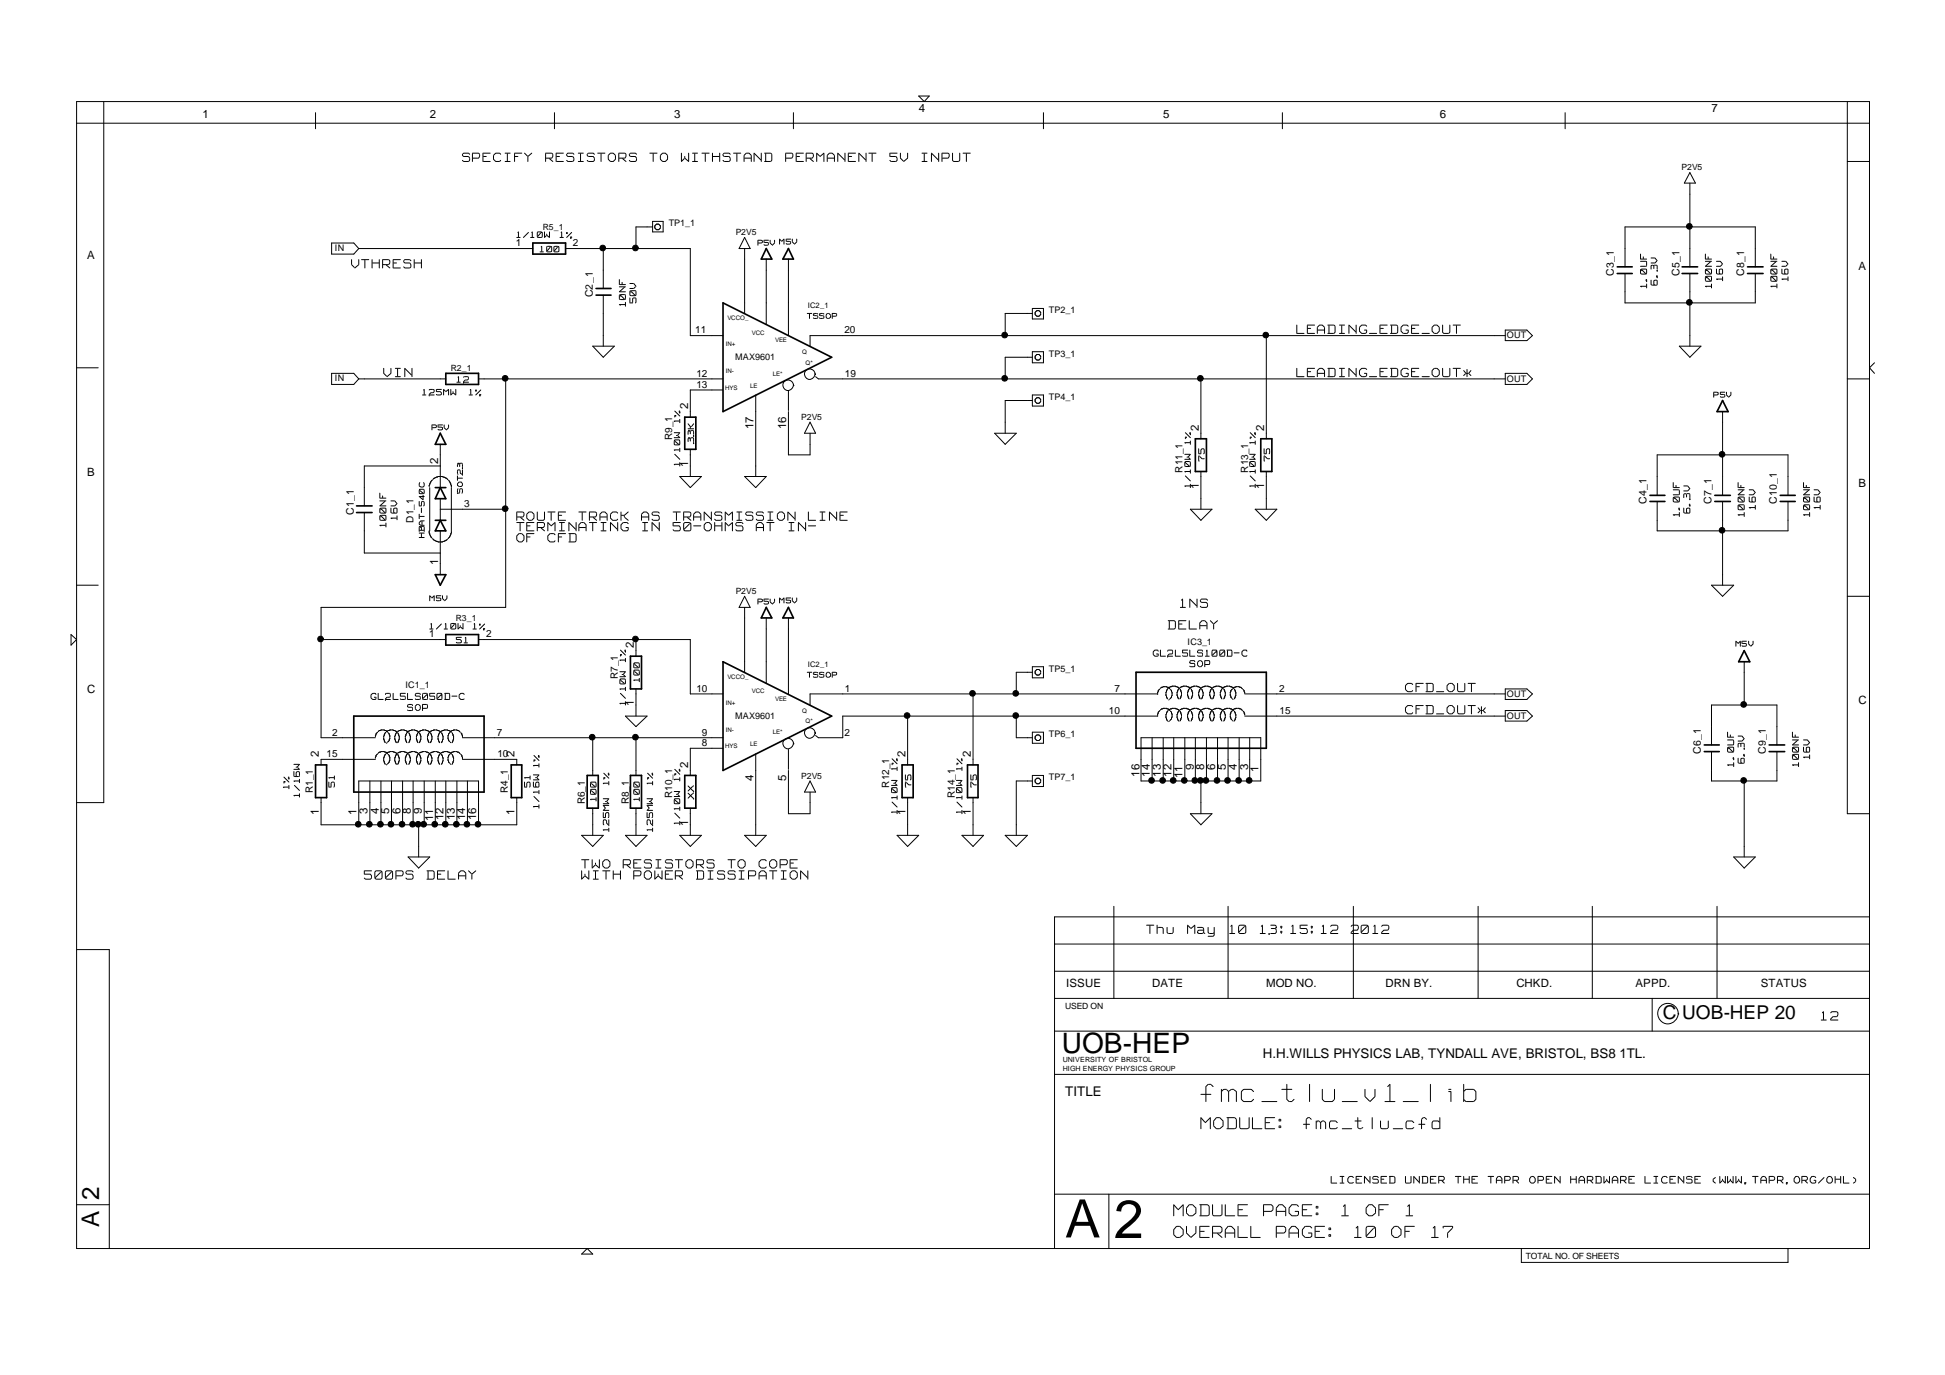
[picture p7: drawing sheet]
<svg xmlns="http://www.w3.org/2000/svg" width="297mm" height="210mm" viewBox="0 0 297 210" stroke-linecap="round" stroke-linejoin="round" font-family="sans-serif">
<defs><g id="words">
<text font-size="8.2" x="170.1" y="189">2</text>
<text font-size="8.1" x="162.7" y="188.9">A</text>
<text font-size="5.2" fill="#fff" x="183.4" y="168.6">fmc_tlu_v1_lib</text>
<text font-size="4.3" x="162.1" y="160.7">UOB-HEP</text>
<g font-size="3.7">
<text x="15.2" y="183.1" transform="rotate(-90 15.2 183.1)">2</text>
<text x="15.2" y="187.3" transform="rotate(-90 15.2 187.3)">A</text>
</g>
<g font-size="3.4" fill="#fff">
<text x="183.4" y="172.6">MODULE:</text>
<text x="199" y="172.6">fmc_tlu_cfd</text>
<text x="179.3" y="185.9">MODULE</text>
<text x="192.9" y="185.9">PAGE:</text>
<text x="204.6" y="185.9">1 OF 1</text>
<text x="179.3" y="189.2">OVERALL</text>
<text x="194.8" y="189.2">PAGE:</text>
<text x="206.5" y="189.2">10 OF 17</text>
</g>
<text font-size="2.9" x="253.9" y="155.6">C UOB-HEP 20</text>
<g font-size="2.6" fill="#fff">
<text x="70.6" y="24.8">SPECIFY RESISTORS TO WITHSTAND PERMANENT 5V INPUT</text>
<text x="53.7" y="41.1">VTHRESH</text>
<text x="198" y="51.1">LEADING_EDGE_OUT</text>
<text x="58.6" y="57.7">VIN</text>
<text x="198" y="57.7">LEADING_EDGE_OUT*</text>
<text x="78.9" y="79.6">ROUTE TRACK AS TRANSMISSION LINE</text>
<text x="78.9" y="82.9">OF CFD</text>
<text x="78.9" y="81.2">TERMINATING IN 50-OHMS AT IN-</text>
<text x="180.3" y="92.9">1NS</text>
<text x="178.4" y="96.2">DELAY</text>
<text x="214.6" y="105.8">CFD_OUT</text>
<text x="214.6" y="109.1">CFD_OUT*</text>
<text x="55.6" y="134.4">500PS DELAY</text>
<text x="88.8" y="132.7">TWO RESISTORS TO COPE</text>
<text x="88.8" y="134.4">WITH POWER DISSIPATION</text>
<text x="175.1" y="142.7">Thu May 10 13:15:12 2012</text>
<text x="278.1" y="155.9">12</text>
</g>
<g font-size="2">
<text x="192.9" y="161.6">H.H.WILLS PHYSICS LAB, TYNDALL AVE, BRISTOL, BS8 1TL.</text>
<text x="162.7" y="167.3">TITLE</text>
</g>
<g font-size="2" fill="#fff">
<text x="203.3" y="180.8">LICENSED</text>
<text x="214" y="180.8">UNDER</text>
<text x="221.1" y="180.8">THE</text>
<text x="225.8" y="180.8">TAPR</text>
<text x="231.7" y="180.8">OPEN</text>
<text x="237.7" y="180.8">HARDWARE</text>
<text x="248.3" y="180.8">LICENSE</text>
<text x="257.8" y="180.8">(WWW.TAPR.ORG/OHL)</text>
</g>
<g font-size="1.9" fill="#fff">
<text x="176.1" y="100.3">GL2L5LS100D-C</text>
<text x="181.7" y="102">SOP</text>
<text x="56.7" y="106.9">GL2L5LS050D-C</text>
<text x="62.2" y="108.6">SOP</text>
</g>
<g font-size="1.7">
<text x="30.9" y="18">1</text>
<text x="65.6" y="18">2</text>
<text x="103" y="18">3</text>
<text x="140.3" y="17.1">4</text>
<text x="177.6" y="18">5</text>
<text x="219.9" y="18">6</text>
<text x="261.4" y="17.1">7</text>
<text x="13.3" y="39.5">A</text>
<text x="283.8" y="41.2">A</text>
<text x="105.1" y="62.5" transform="rotate(-90 105.1 62.5)">2</text>
<text x="115.1" y="65.5" transform="rotate(-90 115.1 65.5)">17</text>
<text x="120.1" y="65.5" transform="rotate(-90 120.1 65.5)">16</text>
<text x="183.1" y="65.8" transform="rotate(-90 183.1 65.8)">2</text>
<text x="193.1" y="65.8" transform="rotate(-90 193.1 65.8)">2</text>
<text x="66.9" y="70.8" transform="rotate(-90 66.9 70.8)">2</text>
<text x="105.1" y="71.3" transform="rotate(-90 105.1 71.3)">1</text>
<text x="13.3" y="72.7">B</text>
<text x="183.1" y="74.6" transform="rotate(-90 183.1 74.6)">1</text>
<text x="193.1" y="74.6" transform="rotate(-90 193.1 74.6)">1</text>
<text x="283.8" y="74.3">B</text>
<text x="66.9" y="86.2" transform="rotate(-90 66.9 86.2)">1</text>
<text x="96.8" y="99" transform="rotate(-90 96.8 99)">2</text>
<text x="13.3" y="105.8">C</text>
<text x="96.8" y="107.8" transform="rotate(-90 96.8 107.8)">1</text>
<text x="283.8" y="107.5">C</text>
<text x="48.7" y="115.6" transform="rotate(-90 48.7 115.6)">2</text>
<text x="78.6" y="115.6" transform="rotate(-90 78.6 115.6)">2</text>
<text x="105.1" y="117.3" transform="rotate(-90 105.1 117.3)">2</text>
<text x="115.1" y="119.2" transform="rotate(-90 115.1 119.2)">4</text>
<text x="120.1" y="119.2" transform="rotate(-90 120.1 119.2)">5</text>
<text x="138.3" y="115.6" transform="rotate(-90 138.3 115.6)">2</text>
<text x="148.3" y="115.6" transform="rotate(-90 148.3 115.6)">2</text>
<text x="174" y="118.5" transform="rotate(-90 174 118.5)">16</text>
<text x="175.6" y="118.5" transform="rotate(-90 175.6 118.5)">14</text>
<text x="177.3" y="118.5" transform="rotate(-90 177.3 118.5)">13</text>
<text x="178.9" y="118.5" transform="rotate(-90 178.9 118.5)">12</text>
<text x="180.6" y="118.7" transform="rotate(-90 180.6 118.7)">11</text>
<text x="182.3" y="117.6" transform="rotate(-90 182.3 117.6)">9</text>
<text x="183.9" y="117.6" transform="rotate(-90 183.9 117.6)">8</text>
<text x="185.6" y="117.6" transform="rotate(-90 185.6 117.6)">6</text>
<text x="187.2" y="117.6" transform="rotate(-90 187.2 117.6)">5</text>
<text x="188.9" y="117.6" transform="rotate(-90 188.9 117.6)">4</text>
<text x="190.6" y="117.6" transform="rotate(-90 190.6 117.6)">3</text>
<text x="192.2" y="117.8" transform="rotate(-90 192.2 117.8)">1</text>
<text x="48.7" y="124.4" transform="rotate(-90 48.7 124.4)">1</text>
<text x="54.5" y="124.4" transform="rotate(-90 54.5 124.4)">1</text>
<text x="56.1" y="124.2" transform="rotate(-90 56.1 124.2)">3</text>
<text x="57.8" y="124.2" transform="rotate(-90 57.8 124.2)">4</text>
<text x="59.4" y="124.2" transform="rotate(-90 59.4 124.2)">5</text>
<text x="61.1" y="124.2" transform="rotate(-90 61.1 124.2)">6</text>
<text x="62.8" y="124.2" transform="rotate(-90 62.8 124.2)">8</text>
<text x="64.4" y="124.2" transform="rotate(-90 64.4 124.2)">9</text>
<text x="66.1" y="125.3" transform="rotate(-90 66.1 125.3)">11</text>
<text x="67.7" y="125.1" transform="rotate(-90 67.7 125.1)">12</text>
<text x="69.4" y="125.1" transform="rotate(-90 69.4 125.1)">13</text>
<text x="71" y="125.1" transform="rotate(-90 71 125.1)">14</text>
<text x="72.7" y="125.1" transform="rotate(-90 72.7 125.1)">16</text>
<text x="78.6" y="124.4" transform="rotate(-90 78.6 124.4)">1</text>
<text x="138.3" y="124.4" transform="rotate(-90 138.3 124.4)">1</text>
<text x="148.3" y="124.4" transform="rotate(-90 148.3 124.4)">1</text>
<text x="105.1" y="126.1" transform="rotate(-90 105.1 126.1)">1</text>
<text x="162.8" y="150.7">ISSUE</text>
<text x="175.9" y="150.7">DATE</text>
<text x="193.4" y="150.7">MOD NO.</text>
<text x="211.6" y="150.7">DRN BY.</text>
<text x="231.6" y="150.7">CHKD.</text>
<text x="249.8" y="150.7">APPD.</text>
<text x="268.9" y="150.7">STATUS</text>
</g>
<g font-size="1.7" fill="#fff">
<text x="78.9" y="36.3">1/10W</text>
<text x="82.5" y="38.5">100</text>
<text x="85.5" y="36.3">1%</text>
<text x="251.3" y="44" transform="rotate(-90 251.3 44)">1.0UF</text>
<text x="252.9" y="43.5" transform="rotate(-90 252.9 43.5)">6.3V</text>
<text x="261.2" y="44" transform="rotate(-90 261.2 44)">100NF</text>
<text x="271.2" y="44" transform="rotate(-90 271.2 44)">100NF</text>
<text x="69.8" y="58.4">12</text>
<text x="64.5" y="60.4">125MW</text>
<text x="71.6" y="60.4">1%</text>
<text x="58.8" y="80.4" transform="rotate(-90 58.8 80.4)">100NF</text>
<text x="256.3" y="78.8" transform="rotate(-90 256.3 78.8)">1.0UF</text>
<text x="257.9" y="78.3" transform="rotate(-90 257.9 78.3)">6.3V</text>
<text x="266.2" y="78.8" transform="rotate(-90 266.2 78.8)">100NF</text>
<text x="276.2" y="78.8" transform="rotate(-90 276.2 78.8)">100NF</text>
<text x="65.6" y="96.1">1/10W</text>
<text x="69.7" y="98.2">51</text>
<text x="72.2" y="96.1">1%</text>
<text x="264.6" y="117" transform="rotate(-90 264.6 117)">1.0UF</text>
<text x="266.2" y="116.5" transform="rotate(-90 266.2 116.5)">6.3V</text>
<text x="274.5" y="117" transform="rotate(-90 274.5 117)">100NF</text>
</g>
<g font-size="1.6" fill="#fff">
<text x="115.8" y="37.6">P5V</text>
<text x="119.1" y="37.4">M5V</text>
<text x="95.3" y="46.7" transform="rotate(-90 95.3 46.7)">10NF</text>
<text x="96.9" y="46.2" transform="rotate(-90 96.9 46.2)">50V</text>
<text x="262.8" y="42.9" transform="rotate(-90 262.8 42.9)">16V</text>
<text x="272.8" y="42.9" transform="rotate(-90 272.8 42.9)">16V</text>
<text x="123.3" y="48.8">TSSOP</text>
<text x="66" y="65.8">P5V</text>
<text x="261.7" y="60.8">P5V</text>
<text x="103.7" y="71.1" transform="rotate(-90 103.7 71.1)">1/10W</text>
<text x="105.8" y="67.6" transform="rotate(-90 105.8 67.6)">33K</text>
<text x="181.7" y="74.4" transform="rotate(-90 181.7 74.4)">1/10W</text>
<text x="191.6" y="74.4" transform="rotate(-90 191.6 74.4)">1/10W</text>
<text x="267.8" y="77.7" transform="rotate(-90 267.8 77.7)">16V</text>
<text x="277.7" y="77.7" transform="rotate(-90 277.7 77.7)">16V</text>
<text x="60.4" y="79.3" transform="rotate(-90 60.4 79.3)">16V</text>
<text x="65.6" y="91.9">M5V</text>
<text x="115.8" y="92.4">P5V</text>
<text x="119.1" y="92.2">M5V</text>
<text x="265.1" y="98.8">M5V</text>
<text x="95.4" y="107.6" transform="rotate(-90 95.4 107.6)">1/10W</text>
<text x="97.5" y="104.1" transform="rotate(-90 97.5 104.1)">100</text>
<text x="123.3" y="103.6">TSSOP</text>
<text x="276.1" y="115.8" transform="rotate(-90 276.1 115.8)">16V</text>
<text x="45.6" y="121.7" transform="rotate(-90 45.6 121.7)">1/16W</text>
<text x="82.2" y="123.4" transform="rotate(-90 82.2 123.4)">1/16W</text>
<text x="90.9" y="122.3" transform="rotate(-90 90.9 122.3)">100</text>
<text x="97.5" y="122.3" transform="rotate(-90 97.5 122.3)">100</text>
<text x="103.7" y="125.9" transform="rotate(-90 103.7 125.9)">1/10W</text>
<text x="136.9" y="124.2" transform="rotate(-90 136.9 124.2)">1/10W</text>
<text x="146.8" y="124.2" transform="rotate(-90 146.8 124.2)">1/10W</text>
<text x="92.9" y="126.9" transform="rotate(-90 92.9 126.9)">125MW</text>
<text x="99.6" y="126.9" transform="rotate(-90 99.6 126.9)">125MW</text>
</g>
<g font-size="1.6">
<text x="90.5" y="45.4" transform="rotate(-90 90.5 45.4)">C2_1</text>
<text x="246.5" y="42.1" transform="rotate(-90 246.5 42.1)">C3_1</text>
<text x="256.5" y="42.1" transform="rotate(-90 256.5 42.1)">C5_1</text>
<text x="266.4" y="42.1" transform="rotate(-90 266.4 42.1)">C8_1</text>
<text x="251.5" y="76.9" transform="rotate(-90 251.5 76.9)">C4_1</text>
<text x="261.4" y="76.9" transform="rotate(-90 261.4 76.9)">C7_1</text>
<text x="271.4" y="76.9" transform="rotate(-90 271.4 76.9)">C10_1</text>
<text x="54" y="78.6" transform="rotate(-90 54 78.6)">C1_1</text>
<text x="259.8" y="115.1" transform="rotate(-90 259.8 115.1)">C6_1</text>
<text x="269.7" y="115.1" transform="rotate(-90 269.7 115.1)">C9_1</text>
</g>
<g font-size="1.5">
<text x="78.8" y="37.6">1</text>
<text x="87.5" y="37.6">2</text>
<text x="106.2" y="50.9">11</text>
<text x="129" y="50.9">20</text>
<text x="106.4" y="59.2">13</text>
<text x="106.4" y="57.5">12</text>
<text x="129" y="57.5">19</text>
<text x="102.6" y="67.2" transform="rotate(-90 102.6 67.2)">R9_1</text>
<text x="70.9" y="77.4">3</text>
<text x="180.6" y="72.1" transform="rotate(-90 180.6 72.1)">R11_1</text>
<text x="190.6" y="72.1" transform="rotate(-90 190.6 72.1)">R13_1</text>
<text x="63.2" y="79.8" transform="rotate(-90 63.2 79.8)">D1_1</text>
<text x="65.5" y="97.3">1</text>
<text x="74.3" y="97.3">2</text>
<text x="94.3" y="103.6" transform="rotate(-90 94.3 103.6)">R7_1</text>
<text x="106.4" y="105.6">10</text>
<text x="129" y="105.6">1</text>
<text x="170.2" y="105.6">7</text>
<text x="195.3" y="105.6">2</text>
<text x="50.7" y="112.3">2</text>
<text x="75.9" y="112.3">7</text>
<text x="107.2" y="113.9">8</text>
<text x="107.2" y="112.3">9</text>
<text x="129" y="112.3">2</text>
<text x="169.3" y="109">10</text>
<text x="195.4" y="109">15</text>
<text x="49.9" y="115.6">15</text>
<text x="76" y="115.6">10</text>
<text x="47.8" y="121.1" transform="rotate(-90 47.8 121.1)">R1_1</text>
<text x="77.6" y="121.1" transform="rotate(-90 77.6 121.1)">R4_1</text>
<text x="89.3" y="122.8" transform="rotate(-90 89.3 122.8)">R6_1</text>
<text x="96" y="122.8" transform="rotate(-90 96 122.8)">R8_1</text>
<text x="102.6" y="121.8" transform="rotate(-90 102.6 121.8)">R10_1</text>
<text x="135.8" y="120.2" transform="rotate(-90 135.8 120.2)">R12_1</text>
<text x="145.8" y="121.8" transform="rotate(-90 145.8 121.8)">R14_1</text>
</g>
<g font-size="1.4">
<text x="102.1" y="34.6">TP1_1</text>
<text x="51.2" y="38.3">IN</text>
<text x="160.2" y="47.8">TP2_1</text>
<text x="230.1" y="51.7">OUT</text>
<text x="51.2" y="58.2">IN</text>
<text x="112.3" y="55">MAX9601</text>
<text x="160.2" y="54.5">TP3_1</text>
<text x="230.1" y="58.3">OUT</text>
<text x="160.2" y="61.1">TP4_1</text>
<text x="181.4" y="98.4">IC3_1</text>
<text x="61.9" y="105.1">IC1_1</text>
<text x="160.2" y="102.5">TP5_1</text>
<text x="230.1" y="106.4">OUT</text>
<text x="112.3" y="109.7">MAX9601</text>
<text x="160.2" y="112.5">TP6_1</text>
<text x="230.1" y="109.7">OUT</text>
<text x="160.2" y="119.1">TP7_1</text>
</g>
<g font-size="1.3">
<text x="256.8" y="26">P2V5</text>
<text x="82.9" y="35.1">R5_1</text>
<text x="112.4" y="35.9">P2V5</text>
<text x="68.8" y="56.6">R2_1</text>
<text x="122.4" y="64.1">P2V5</text>
<text x="69.6" y="94.8">R3_1</text>
<text x="112.4" y="90.7">P2V5</text>
<text x="122.4" y="118.9">P2V5</text>
<text x="162.7" y="154.1">USED ON</text>
<text x="233" y="192.1">TOTAL NO. OF SHEETS</text>
</g>
<g font-size="1.3" fill="#fff">
<text x="103.5" y="64.5" transform="rotate(-90 103.5 64.5)">1%</text>
<text x="181.5" y="67.8" transform="rotate(-90 181.5 67.8)">1%</text>
<text x="183.6" y="70.4" transform="rotate(-90 183.6 70.4)">75</text>
<text x="191.4" y="67.8" transform="rotate(-90 191.4 67.8)">1%</text>
<text x="193.6" y="70.4" transform="rotate(-90 193.6 70.4)">75</text>
<text x="70.4" y="75.3" transform="rotate(-90 70.4 75.3)">SOT23</text>
<text x="64.5" y="82.1" transform="rotate(-90 64.5 82.1)">HBAT-540C</text>
<text x="95.2" y="101" transform="rotate(-90 95.2 101)">1%</text>
<text x="82" y="117.1" transform="rotate(-90 82 117.1)">1%</text>
<text x="92.6" y="119.8" transform="rotate(-90 92.6 119.8)">1%</text>
<text x="99.3" y="119.8" transform="rotate(-90 99.3 119.8)">1%</text>
<text x="103.5" y="119.2" transform="rotate(-90 103.5 119.2)">1%</text>
<text x="136.7" y="117.6" transform="rotate(-90 136.7 117.6)">1%</text>
<text x="146.6" y="117.6" transform="rotate(-90 146.6 117.6)">1%</text>
<text x="43.8" y="120.4" transform="rotate(-90 43.8 120.4)">1%</text>
<text x="50.7" y="120.2" transform="rotate(-90 50.7 120.2)">51</text>
<text x="80.6" y="120.2" transform="rotate(-90 80.6 120.2)">51</text>
<text x="105.6" y="121.8" transform="rotate(-90 105.6 121.8)">XX</text>
<text x="138.8" y="120.2" transform="rotate(-90 138.8 120.2)">75</text>
<text x="148.8" y="120.2" transform="rotate(-90 148.8 120.2)">75</text>
</g>
<g font-size="1.2">
<text x="123.4" y="47">IC2_1</text>
<text x="123.4" y="101.8">IC2_1</text>
</g>
<g font-size="1.1">
<text x="162.3" y="162.1">UNIVERSITY OF BRISTOL</text>
<text x="162.3" y="163.5">HIGH ENERGY PHYSICS GROUP</text>
</g>
<g font-size=".9">
<text x="110.8" y="52.8">IN+</text>
<text x="111.1" y="48.9">VCCO_</text>
<text x="114.8" y="51.1">VCC</text>
<text x="118.4" y="52.2">VEE</text>
<text x="110.8" y="59.5">HYS</text>
<text x="110.8" y="57">IN-</text>
<text x="114.6" y="59.2">LE</text>
<text x="118" y="57.3">LE*</text>
<text x="122.5" y="54">Q</text>
<text x="123" y="55.7">Q*</text>
<text x="110.8" y="107.6">IN+</text>
<text x="111.1" y="103.6">VCCO_</text>
<text x="114.8" y="105.8">VCC</text>
<text x="118.4" y="106.9">VEE</text>
<text x="110.8" y="111.8">IN-</text>
<text x="114.6" y="113.9">LE</text>
<text x="118" y="112.1">LE*</text>
<text x="122.5" y="108.8">Q</text>
<text x="123" y="110.4">Q*</text>
<text x="110.8" y="114.2">HYS</text>
</g>
</g></defs>
<g fill="none" stroke="#000" stroke-width=".25">
<path d="M81.4 37.1h5v1.7h-5zM117 37.9l.9 1.7h-1.6zM120.4 37.9l.8 1.7h-1.6zM68.1 57h5v1.7h-5zM91 45.1h2.3M91 44h2.3M110.4 46.2l16.6 8.3-16.6 8.3zM247 41.8h2.3M247 40.7h2.3M256.9 41.8h2.4M256.9 40.7h2.4M266.9 41.8h2.4"/>
<path d="M266.9 40.7h2.4M54.5 78.2h2.3M54.5 77.2h2.3M66.5 79.4h1.6M66.5 74.4h1.6M67.2 79.4l.9 1.6h-1.6zM67.2 74.4l.9 1.7h-1.6zM67.2 66.1l.9 1.7h-1.6zM104.6 63.7h1.7v4.9h-1.7zM182.6 67h1.6v5h-1.6zM192.5 67h1.7v5h-1.7zM252 76.6h2.3"/>
<path d="M252 75.6h2.3M261.9 76.6h2.4M261.9 75.6h2.4M263.1 61.1l.8 1.7h-1.7zM271.9 76.6h2.3M271.9 75.6h2.3M66.5 87.7h1.6l-.9 1.6zM68.1 96.9h5v1.6h-5zM117 92.7l.9 1.6h-1.6zM120.4 92.7l.8 1.6h-1.6zM266.4 99.3l.8 1.7h-1.7zM48.2 116.8h1.7v5h-1.7z"/>
<path d="M54 109.3h19.9v11.6h-19.9zM78.1 116.8h1.6v5h-1.6zM89.7 118.4h1.7v5h-1.7zM96.3 100.2h1.7v5h-1.7zM96.3 118.4h1.7v5h-1.7zM104.6 118.4h1.7v5h-1.7zM110.4 101l16.6 8.3-16.6 8.3zM137.8 116.8h1.7v5h-1.7zM147.8 116.8h1.6v5h-1.6zM173.5 102.6h19.9v11.6h-19.9zM260.3 114.7h2.3M260.3 113.7h2.3"/>
<path d="M270.2 114.7h2.4M270.2 113.7h2.4"/>
</g>
<g fill="none" stroke="#000" stroke-width=".15">
<path d="M11.7 15.5h273.8v175.1h-273.8zM11.7 18.8h273.8M15.8 15.5v107h-4.1M48.2 17.2v2.5M84.7 17.2v2.5M121.2 17.2v2.5M140.3 14.7h1.6l-.7 .8zM159.4 17.2v2.5M195.8 17.2v2.5M239 17.2v2.5M282.1 15.5v108.7h3.4M50.6 37.1h3.4l.8 .8-.8 .9h-3.4z"/>
<path d="M53.7 39.6v.7M54.8 39.6v.7M54.8 37.9h26.6M55.2 39.6h1.1M55.7 39.7v1.2M56.8 39.6v1.3M57.9 39.6v1.3M58.4 39.7v1.2M58.4 39.6h.9M59.4 39.6l.1 .2M59.5 39.9v.2M60 39.6h1.1"/>
<path d="M60 39.7v1.2M61.6 40l.2 .1M61.6 39.8v.1M61.8 39.6l-.1 .1M61.9 39.6h.6M62.6 39.6l.2 .2M63.3 39.6v1.3M64.4 39.6v1.3M70.6 23.5v.1M70.6 24.5l.2 .2M70.6 23.7l.2 .2M70.8 23.4l-.1 .1"/>
<path d="M70.9 24.7h.6M70.9 23.9h.6M70.9 23.4h.6M71.6 23.4l.1 .1M71.6 23.9l.1 .2M71.7 24.2v.2M71.7 24.5l-.1 .2M72.1 23.4h.9M72.1 23.5v1.2M72.2 24.1h.8M73.1 23.4l.1 .1M73.2 23.6v.2"/>
<path d="M73.2 23.9l-.1 .2M73.8 23.4h1.1M73.8 23.5v1.2M73.8 24.7h1.1M73.8 23.9h.5M75.4 23.8v.4M75.4 24.3l.3 .4M75.7 23.4l-.3 .3M75.8 24.7h.4M75.8 23.4h.4M76.3 23.4l.2 .1M76.5 24.5l-.2 .2"/>
<path d="M77.1 24.7h.8M77.1 23.4h.8M77.5 23.5v1.1M78.6 23.4h1.1M78.6 23.5v1.2M78.7 23.9h.4M78.9 36.2h.5M79.2 35.5v.7M79.2 35.4l-.1 .1M80.1 23.4l.4 .4M80.6 24v.7M80.7 35.5l-.8 .7"/>
<path d="M81 36.2h.5M81.2 23.4l-.6 .5M81.3 35.5v.7M81.3 35.4l-.1 .1M82.1 36.2h.1M82.1 35.6v.5M82.1 35.4v.1M82.2 36.2h.4M82.2 35.4h.4M82.5 38.5h.5M82.6 35.6l-.5 .5M82.6 35.5h.1"/>
<path d="M82.6 35.4l.2 .1M82.7 37.7v.7M82.7 37.6l-.1 .1M82.8 36.2h-.2M82.8 35.6v.5M83.2 35.4v.8M83.3 23.4h.9M83.3 23.5v1.2M83.4 36l-.2 .2M83.4 24.1h.8M83.5 35.7v.1M83.5 37.8v.5"/>
<path d="M83.5 35.9l.4 .3M83.5 38.4l.1 .1M83.6 37.6l-.1 .1M83.7 38.5h.3M83.7 37.6h.3M83.9 24.2l.5 .5M83.9 35.4v.8M84 37.8l-.4 .5M84.1 37.7h.1M84.1 37.6l.2 .1M84.3 38.4l-.2 .1M84.3 37.8v.5"/>
<path d="M84.3 23.4l.1 .1M84.4 23.9l-.1 .2M84.4 23.6v.2M84.6 38.4l.1 .1M84.6 37.8v.5M84.7 37.6l-.1 .1M84.8 38.5h.3M84.8 37.6h.3M84.9 23.4h1.1M84.9 23.5v1.2M85 24.7h1M85 23.9h.4"/>
<path d="M85.1 37.8l-.4 .5M85.2 37.7h.1M85.2 37.6l.2 .1M85.4 38.4l-.2 .1M85.4 37.8v.5M85.5 36.2h.5M85.8 35.4l-.1 .1M85.8 35.5v.7M86.4 37.9h19v13.3h5M86.5 35.5h.1M86.5 23.5v.1M86.5 35.6v.1"/>
<path d="M86.5 23.7l.2 .2M86.5 24.5l.2 .2M86.6 35.5v.2M86.7 23.4l-.1 .1M86.8 24.7h.6M86.8 23.9h.6M86.8 23.4h.6M87.1 36.2h.1M87.2 36.2h.1M87.3 36.2h.1M87.3 35.5l-.8 .7M87.5 23.4l.1 .1"/>
<path d="M87.5 23.9l.1 .2M87.6 24.2v.2M87.6 24.5l-.1 .2M88.3 24.7h.8M88.3 23.4h.8M88.7 23.5v1.1M89.7 24.5l.1 .2M89.7 23.5v.1M89.7 23.7l.1 .2M89.8 23.4v.1M89.9 24.7h.6M89.9 23.9h.6"/>
<path d="M89.9 23.4h.6M90.6 23.4l.2 .1M90.6 23.9l.2 .2M90.8 24.2v.2M90.8 24.5l-.2 .2M91.3 23.4h1.1M91.8 23.5v1.2M92.1 37.9v6.1M92.9 23.8v.4M92.9 24.3l.3 .4M93.2 23.4l-.3 .3M93.3 24.7h.3"/>
<path d="M93.3 23.4h.3M93.7 23.4l.3 .3M94 23.8v.4M94 24.3l-.3 .4M94.5 23.4h.8M94.5 23.5v1.2M94.6 24.1h.7M95.1 24.2l.5 .5M95.4 23.4l.2 .1M95.6 23.9l-.2 .2M95.6 23.6v.2M96.1 23.5v.1"/>
<path d="M96.1 23.7l.2 .2M96.1 24.5l.2 .2M96.3 23.4l-.1 .1M96.4 24.7h.6M96.4 23.9h.6M96.4 23.4h.6M97 23.4l.2 .1M97 23.9l.2 .2M97.2 24.2v.2M97.2 24.5l-.2 .2M99.2 23.4h1.1M99.7 33.8h1.6v1.6h-1.6z"/>
<path d="M99.7 34.6h-2.6v3.3M99.7 23.5v1.2M100.9 23.8v.4M100.9 34.6v-.1l-.3-.3h-.3l-.3 .3v.3l.3 .3h.3l.3-.4M100.9 24.3l.3 .4M101.2 23.4l-.3 .3M101.3 24.7h.2M101.3 23.4h.2M101.6 23.4l.4 .3M102 23.8v.4M102 24.3l-.4 .4M104.1 23.4v1.2"/>
<path d="M104.5 24.2l-.4 .5M104.6 23.9v.2M104.6 24.1l.6 .6M105.2 23.4v1.2M105.8 24.7h.7M105.8 23.4h.7M106.1 23.5v1.1M107.2 23.4h1.1M107.7 23.5v1.2M108.8 23.4v1.3M108.9 23.9h.9M109.9 23.4v1.3"/>
<path d="M110.4 23.5v.1M110.4 23.7l.2 .2M110.4 24.5l.2 .2M110.6 23.4l-.1 .1M110.7 24.7h.6M110.7 23.9h.6M110.7 23.4h.6M111.3 23.4l.2 .1M111.3 23.9l.2 .2M111.5 24.2v.2M111.5 24.5l-.2 .2M112 23.4h1.1"/>
<path d="M112.5 23.5v1.2M113.6 23.8v.9M113.7 37.9v9.9M113.7 36.2l.9 1.7h-1.7zM113.7 24.1h1M114 23.4l-.4 .3M114.1 23.4h.2M114.4 23.4l.3 .3M114.7 23.8v.9M115.2 23.4l1 1M115.2 23.5v1.2M115.8 36.8v.6"/>
<path d="M115.8 36.7h.4M115.8 37.1h.4M116.3 36.7l.1 .1M116.3 23.4v1.3M116.4 36.8v.1M116.4 37l-.1 .1M116.7 36.7v.3M116.7 37.4h.1M116.8 37h.3M116.8 36.7h.6M116.8 24.7h.8M116.8 23.4h.8"/>
<path d="M116.9 37.4h.2M116.9 23.5v1.1M117 39.6v9.9M117.2 37l.2 .1M117.4 37.2v.1M117.4 37.4h-.2M117.6 36.7v.3M117.6 37.1l.3 .3M117.7 23.4l.2 .1M117.9 24.5l-.2 .2M117.9 23.6v.8M118.3 36.7v.3"/>
<path d="M118.3 37.1l-.3 .3M119.1 36.5l.2 .3M119.1 36.6v.7M119.7 36.6v.7M119.7 36.5l-.3 .3M120 23.4h.8M120 23.5v1.2M120.1 37.2l.1 .1M120.1 36.5v.3M120.1 24.1h.7M120.2 36.8h.3M120.2 36.5h.5"/>
<path d="M120.2 37.3h.3M120.4 39.6v11.6M120.6 36.8l.1 .1M120.7 37.2l-.1 .1M120.7 37v.1M120.9 23.4l.2 .1M121 36.9l.3 .3M121 36.5v.3M121.1 23.9l-.2 .2M121.1 23.6v.2M121.6 23.4h1.1M121.6 23.5v1.2"/>
<path d="M121.7 36.5v.3M121.7 36.9l-.4 .4M121.7 24.7h1M121.7 23.9h.4M123.1 23.4h.9M123.1 23.5v1.2M123.2 24.1h.8M123.7 24.2l.5 .5M124 23.4l.2 .1M124.2 23.6v.2M124.2 23.9l-.2 .2M124.7 23.4l.4 .4"/>
<path d="M124.7 23.5v1.2M125.8 23.5v1.2M125.8 23.4l-.6 .5M126.3 23.8v.9M126.4 24.1h1M126.7 23.4l-.4 .3M126.8 23.4h.2M127.1 23.4l.3 .3M127.4 23.8v.9M127.9 23.4l1.1 1M127.9 23.5v1.2M129 23.4v1.3"/>
<path d="M129.6 23.4h1.1M129.6 23.5v1.2M129.6 24.7h1.1M129.6 23.9h.5M131.2 23.4l1 1M131.2 23.5v1.2M132.3 23.4v1.3M132.7 23.4h1.1M133.2 23.5v1.2M135.9 24.5l.2 .2M135.9 23.4v.5M136 23.9h.7"/>
<path d="M136 23.4h1M136.2 24.7h.5M136.8 23.9l.2 .2M137 24.2v.2M137 24.5l-.2 .2M137.5 24.1l.4 .5M137.5 23.4v.7M138.6 23.4v.7M138.6 24.1l-.6 .6M140.8 24.7h.8M140.8 23.4h.8M141.2 23.5v1.1"/>
<path d="M142.3 23.4l1 1M142.3 23.5v1.2M143.4 23.4v1.3M143.9 23.4h.8M143.9 23.5v1.2M143.9 24.1h.8M144.8 23.4l.2 .1M145 23.9l-.2 .2M145 23.6v.2M145.5 24.5l.1 .2M145.5 23.4v1M145.7 24.7h.6"/>
<path d="M146.6 24.5l-.2 .2M146.6 23.4v1M147.1 23.4h1.1M147.6 23.5v1.2M250.5 38.8v.8M250.5 39.9h.8M250.6 39.6h.9M251 39.2v.3M251.4 39.9l.1 .1M252.1 39.4h.6M252.7 39.4l.4 .4M253 39.9l-.3 .2"/>
<path d="M258.1 28v12.7M258.1 26.3l.8 1.7h-1.7zM260.4 39.9h1M260.4 38.8v.8M260.5 39.6h.9M260.9 39.2v.3M261.2 40l-.8 .7M262.1 39.9h.5M262.7 39.9l.4 .4M270.4 39.9h1M270.4 38.8v.8M270.5 39.6h.9"/>
<path d="M270.9 39.2v.3M271.2 40l-.8 .7M272.1 39.9h.5M272.7 39.9l.4 .4M282.1 24.7h3.4M11.7 56.1h3.3M50.6 57h3.4l.8 .8-.8 .9h-3.4zM53.7 40.4l.4 .4M54.8 57.8h13.3M54.8 40.4l-.6 .5M56.9 40.1h.9M58.5 40.4h.8"/>
<path d="M58.6 56.2v.7M58.6 57l.4 .4M59 40.5l.5 .4M59.5 40.1l-.1 .3M59.7 56.2v.7M59.7 57l-.6 .5M60.1 40.1h.4M60.1 40.9h1M60.4 57.5h.7M60.4 56.2h.7M60.7 56.3v1.1M61.6 40.7l.2 .2"/>
<path d="M61.8 56.2l1 1M61.8 56.3v1.2M61.9 40.1h.6M61.9 40.9h.6M62.6 40.1l.2 .3M62.8 40.5v.2M62.8 40.7l-.2 .2M62.9 56.2v1.3M63.3 40.1h1M64.8 59.5v.7M64.8 59.4l-.1 .1M65.6 59.4l-.1 .1"/>
<path d="M65.7 59.4h.4M65.8 60l-.3 .2M65.9 60h.2M66.1 59.4l.2 .1M66.3 59.6v.1M66.3 59.8l-.2 .2M66.6 59.4v.4M66.7 59.8h.5M66.7 59.4h.7M67.2 59.8l.2 .2M67.7 59.4l.3 .3M67.7 59.5v.8"/>
<path d="M68.5 59.5v.8M68.5 59.4l-.4 .4M68.8 59.4v.8M69.2 59.8v.1M69.2 60l.4 .3M69.6 59.4v.8M69.8 58.3h.5M70 57.6v.7M70 57.5l-.1 .1M70.8 58.3h.1M70.9 57.5l-.1 .1M70.9 58.3h.7"/>
<path d="M71 57.5h.3M71 58l-.2 .3M71.1 58h.2M71.4 57.5l.2 .1M71.6 57.7v.1M71.6 57.8l-.2 .2M71.9 59.5v.7M71.9 59.4l-.1 .1M72.7 59.5h.1M72.7 59.6v.1M72.7 59.5v.2M73.1 57.8h37.3"/>
<path d="M73.4 59.5l-.7 .8M77.2 57.8v34.9h-28.2v19.9h8.3M90.5 52.8h3.3l-1.7 1.7zM92.1 45.1v7.7M94.6 42.7v.7M94.6 45.1v.5M94.6 45.6l.2 .1M94.6 46.5l.2 .1M94.6 43.8h.9M94.7 43.4h.8M94.7 44.5h.8M94.7 46.5h.7"/>
<path d="M94.8 45.1h.1M94.8 45l-.2 .1M94.8 45h.5M94.8 45.7h.5M94.8 45.1l.5 .5M95 43.1v.3M95.3 43.9l-.7 .6M95.4 45l.1 .1M95.5 45.6l-.1 .1M95.5 45.1v.5M95.5 46.2v.5M96.2 43.3h.5"/>
<path d="M96.2 44h.5M96.2 44.5v.5M96.2 45.5v.7M96.2 45.1h.2M96.2 46.2h.4M96.4 44.5h.1M96.4 44.4l-.2 .1M96.4 44.4h.6M96.4 45.1h.6M96.4 44.5l.6 .6M96.6 45.6v.6M96.8 43.3l.3 .4"/>
<path d="M96.8 45.5l-.2 .1M96.9 45.5h.1M97 43.8l-.2 .2M97 44.4l.1 .1M97 45.5l.1 .1M97.1 45.1h-.1M97.1 44.5v.5M97.1 45.6v.5M97.1 46.2h-.1M110.4 59.5h-5v4.2M120.4 59.7v3M121.2 58.8a.8 .8 0 0 1-1.1 .8 .8 .8 0 0 1-.3-1.3 .8 .8 0 0 1 1.3 .2l.2 .4"/>
<path d="M123.3 47.8h.7M123.6 47.9v.7M124.2 47.9v.1M124.2 48.1l.1 .1M124.2 48.5l.1 .1M124.3 47.8h.1M124.4 47.8h.2M124.4 48.6h.2M124.4 48.2h.2M124.5 57.1a.8 .8 0 0 1-1.1 .8 .8 .8 0 0 1-.3-1.3 .8 .8 0 0 1 1.3 .2l.2 .4M124.6 57.5l.4 .3h104.9M124.7 47.8l.2 .1"/>
<path d="M124.7 48.2l.2 .1M124.9 48.4h.1M124.9 48.5l-.2 .1M125.1 48.5l.1 .1M125.1 47.9v.1M125.1 48.1l.1 .1M125.2 47.8h.1M125.3 47.8h.3M125.3 48.6h.3M125.3 48.2h.3M125.7 47.8l.1 .1M125.7 48.2l.1 .1"/>
<path d="M125.8 48.4h.1M125.8 48.5l-.1 .1M126.2 48.4l.1 .2M126.2 48.2v.2M126.3 47.8l-.1 .3M126.4 47.8h.1M126.4 48.6h.1M126.6 47.8l.2 .3M126.8 48.2v.2M126.8 48.4l-.2 .2M127.1 47.8h.4M127.1 47.9v.7"/>
<path d="M127.2 48.3h.3M127.6 47.8l.2 .1M127.8 48.2l-.2 .1M127.8 48v.1M157.7 47.8h-4.2v3.4M157.7 47.1h1.7v1.6h-1.7zM157.7 53.7h1.7v1.7h-1.7zM157.7 54.5h-4.2v3.3M158.9 47.8v-.1l-.2-.3h-.4l-.2 .3v.3l.2 .3h.4l.2-.4M158.9 54.5v-.1l-.2-.3h-.4l-.2 .3v.3l.2 .3h.4l.2-.4M183.4 57.8v9.2M193.4 51.2v15.8"/>
<path d="M198 49.6v1.3M198 56.2v1.3M198.1 57.5h1M198.1 50.9h1M199.7 56.2h1.1M199.7 49.6h1.1M199.7 49.7v1.2M199.7 56.3v1.2M199.7 57.5h1.1M199.7 56.7h.5M199.7 50.9h1.1M199.7 50.1h.5"/>
<path d="M201.2 50.1v.8M201.2 56.7v.8M201.3 57h.9M201.3 50.4h.9M201.5 56.2l-.3 .4M201.5 49.6l-.3 .4M201.6 56.2h.3M201.6 49.6h.3M201.9 49.6l.4 .4M201.9 56.2l.4 .4M202.3 50.1v.8M202.3 56.7v.8"/>
<path d="M202.8 57.5h.8M202.8 56.2h.8M202.8 50.9h.8M202.8 49.6h.8M203 49.7v1.1M203 56.3v1.1M203.7 56.2l.2 .2M203.7 49.6l.2 .2M203.9 57.3l-.2 .2M203.9 50.7l-.2 .2M203.9 49.9v.7M203.9 56.5v.7"/>
<path d="M204.6 57.5h.7M204.6 56.2h.7M204.6 50.9h.7M204.6 49.6h.7M204.9 49.7v1.1M204.9 56.3v1.1M206 56.2l1 1M206 49.7v1.2M206 56.3v1.2M206 49.6l1 1M207.1 49.6v1.3M207.1 56.2v1.3"/>
<path d="M207.6 50.6l.4 .3M207.6 50.1v.4M207.6 56.7v.4M207.6 57.2l.4 .3M208 56.2l-.4 .4M208 49.6l-.4 .4M208 57.5h.5M208 56.2h.5M208 50.9h.5M208 49.6h.5M208.4 57h.2M208.4 50.4h.2"/>
<path d="M208.5 56.2l.2 .2M208.5 49.6l.2 .2M208.7 57.3l-.2 .2M208.7 50.4v.2M208.7 57v.2M208.7 50.7l-.2 .2M209.1 57.5h1.1M209.1 50.9h1.1M210.7 56.2h1.1M210.7 49.6h1.1M210.7 49.7v1.2M210.7 56.3v1.2"/>
<path d="M210.8 57.5h1M210.8 56.7h.5M210.8 50.9h1M210.8 50.1h.5M212.4 57.5h.8M212.4 56.2h.8M212.4 50.9h.8M212.4 49.6h.8M212.5 49.7v1.1M212.5 56.3v1.1M213.3 56.2l.2 .2M213.3 49.6l.2 .2"/>
<path d="M213.5 57.3l-.2 .2M213.5 50.7l-.2 .2M213.5 49.9v.7M213.5 56.5v.7M214 50.1v.4M214 56.7v.4M214 57.2l.3 .3M214 50.6l.3 .3M214.3 56.2l-.3 .4M214.3 49.6l-.3 .4M214.4 57.5h.4M214.4 56.2h.4"/>
<path d="M214.4 50.9h.4M214.4 49.6h.4M214.7 57h.3M214.7 50.4h.3M214.9 56.2l.2 .2M214.9 49.6l.2 .2M215.1 57.3l-.2 .2M215.1 50.4v.2M215.1 57v.2M215.1 50.7l-.2 .2M215.6 56.2h1.1M215.6 49.6h1.1"/>
<path d="M215.6 49.7v1.2M215.6 56.3v1.2M215.7 57.5h1M215.7 56.7h.4M215.7 50.9h1M215.7 50.1h.4M217.2 57.5h1.1M217.2 50.9h1.1M218.7 57.2l.3 .3M218.7 50.1v.4M218.7 56.7v.4M218.7 50.6l.3 .3"/>
<path d="M219 56.2l-.3 .4M219 49.6l-.3 .4M219.1 57.5h.3M219.1 56.2h.3M219.1 50.9h.3M219.1 49.6h.3M219.5 56.2l.3 .4M219.5 49.6l.3 .4M219.8 50.1v.4M219.8 56.7v.4M219.8 57.2l-.3 .3M219.8 50.6l-.3 .3"/>
<path d="M220.3 57.3l.2 .2M220.3 50.7l.2 .2M220.3 49.6v1M220.3 56.2v1M220.6 57.5h.6M220.6 50.9h.6M221.4 57.3l-.2 .2M221.4 50.7l-.2 .2M221.4 49.6v1M221.4 56.2v1M221.9 56.2h1.1M221.9 49.6h1.1"/>
<path d="M222.4 49.7v1.2M222.4 56.3v1.2M223.5 56.6l.4 .4M223.8 57.1l-.3 .2M224 57h.2M224 56.4v1.1M224.4 57.1l.2 .2M224.6 56.6l-.3 .4M229.9 57h3.3l.8 .8-.8 .9h-3.3zM229.9 50.4h3.3l.8 .8-.8 .8h-3.3zM229.9 51.2h-106.2v1.6M248.2 41.8v4.4h19.9v-4.4"/>
<path d="M248.2 40.7v-6.1h19.9v6.1M250.5 41.2v.5M250.5 41.8h.2M250.5 43.7l.2 .1M250.5 40.7h.8M250.6 43.7h.8M250.7 41.2h.1M250.7 41.1l-.2 .1M250.8 41.1h.5M250.8 41.8h.5M250.8 41.2l.5 .6M251.4 41.1l.1 .1"/>
<path d="M251.4 42.7h.1M251.4 42.8v.1M251.5 42.9h.1M251.5 42.8h.1M251.5 40.6l-.1 .1M251.5 40.1v.4M251.5 41.2v.5M251.5 43.4v.6M251.5 41.8h-.1M252.1 40.1h.6M252.1 40.7v.4M252.1 42.8v.6"/>
<path d="M252.1 43.4l.2 .1M252.3 40.5l-.2 .1M252.4 40.5l.2 .1M252.4 43.5h.5M252.6 40.7v.3M252.6 42.9v.5M252.6 43.4h.1M252.7 40.5h.1M252.7 42.8l-.1 .1M252.8 40.5h.1M252.8 42.8h.1M253 40.5l.1 .1"/>
<path d="M253 42.1h.1M253 42.2v.1M253 42.8l.1 .1M253.1 41.2h.1M253.1 42.3h.1M253.1 42.2h.1M253.1 40.7v.4M253.1 42.9v.5M253.1 43.4l-.1 .1M256.5 52.8h3.3l-1.7 1.7zM258.1 41.8v11M260.4 41.8h.2"/>
<path d="M260.4 41.2v.5M260.4 42.3v.5M260.4 42.9h.2M260.4 43.7l.2 .1M260.5 40.7h.9M260.5 43.7h.8M260.6 41.2h.1M260.6 42.3h.1M260.6 41.1l-.2 .1M260.6 42.2l-.2 .1M260.7 41.1h.5M260.7 41.8h.5"/>
<path d="M260.7 42.2h.5M260.7 42.9h.5M260.7 41.2l.5 .6M260.7 42.3l.5 .6M261.3 41.1l.1 .1M261.3 42.2l.1 .1M261.4 41.8h-.1M261.4 41.2v.5M261.4 42.3v.5M261.4 43.4v.6M261.4 42.9h-.1M261.7 59.9h.4"/>
<path d="M261.7 60v.6M262.1 40.7h.5M262.1 41.8h.2M262.1 41.1v.6M262.1 42.6l.2 .1M262.2 59.9l.2 .1M262.2 42.6h.8M262.4 41.8h.5M262.6 41.8h.1M262.6 41.2v.5M262.7 59.9v.3M262.7 41.1l-.1 .1"/>
<path d="M262.8 41.1h.1M262.8 59.9h.6M263 40.4l-.3 .3M263 41.1l.1 .1M263.1 41.2v.5M263.1 42.3v.6M263.1 41.8h-.1M263.7 59.9v.3M264.3 59.9v.3M270.4 41.8h.2M270.4 41.2v.5M270.4 42.3v.5"/>
<path d="M270.4 42.9h.2M270.4 43.7l.2 .1M270.5 40.7h.9M270.5 43.7h.8M270.6 41.2h.1M270.6 42.3h.1M270.6 41.1l-.2 .1M270.6 42.2l-.2 .1M270.7 41.1h.5M270.7 41.8h.5M270.7 42.2h.5M270.7 42.9h.5"/>
<path d="M270.7 41.2l.5 .6M270.7 42.3l.5 .6M271.3 41.1l.1 .1M271.3 42.2l.1 .1M271.4 41.8h-.1M271.4 41.2v.5M271.4 42.3v.5M271.4 43.4v.6M271.4 42.9h-.1M272.1 40.7h.5M272.1 41.8h.2M272.1 41.1v.6"/>
<path d="M272.1 42.6l.2 .1M272.2 42.6h.8M272.4 41.8h.5M272.6 41.8h.1M272.6 41.2v.5M272.7 41.1l-.1 .1M272.8 41.1h.1M273 40.4l-.3 .3M273 41.1l.1 .1M273.1 41.2v.5M273.1 42.3v.6M273.1 41.8h-.1"/>
<path d="M282.1 57.8h3.4M286.3 55.4l-.8 .7 .8 .9M55.6 78.2v6.2h11.6M58 75.3v.7M58 77.7v.5M58 78.8v.5M58 78.2l.2 .1M58 79.3l.2 .1M58 76.5h.9M58.1 77.2h.8M58.1 76h.8M58.2 77.7h.1"/>
<path d="M58.2 78.8h.1M58.2 77.6l-.2 .1M58.2 78.7l-.2 .1M58.3 77.6h.5M58.3 78.3h.5M58.3 78.7h.5M58.3 79.4h.5M58.3 78.8l.5 .5M58.3 77.7l.5 .5M58.4 75.7v.3M58.8 76.6l-.8 .6M58.9 77.6v.1"/>
<path d="M58.9 78.7v.1M58.9 78.2v.1M58.9 77.7v.5M58.9 78.8v.5M58.9 79.9v.5M58.9 79.3v.1M59.7 77.6v.6M59.7 79.1l.2 .1M59.7 77.2h.5M59.7 76.5h.5M59.7 78.2l.2 .1M59.8 79.1h.7"/>
<path d="M60 78.3h.5M60.1 78.2h.1M60.1 77.7v.5M60.3 76.5l.3 .4M60.3 77.6l-.2 .1M60.4 77.6h.1M60.5 77l-.2 .2M60.5 77.6l.1 .1M60.6 77.7v.5M60.6 78.8v.5M60.6 78.2l-.1 .1M64 73.9v.2"/>
<path d="M64 74.9v.3M64 76.6v.5M64 78.5v.7M64 79.9h.1M64 74.2l.3 .1M64 75.3l.1 .1M64 77.2h.4M64 75.8l.6 .5M64.1 74.8v.1M64.1 73.7l-.1 .1M64.1 74.7l-.1 .2M64.1 75.8h.7"/>
<path d="M64.1 78.8h.7M64.2 75.4h.4M64.2 74.9l.4 .4M64.2 74.7h.4M64.3 79.5l-.3 .3M64.4 74.3h.1M64.4 76.8v.3M64.4 77.6v.6M64.4 79.5h.4M64.4 76.6v.1M64.4 79.6v.5M64.5 76.6h.1"/>
<path d="M64.5 60.3h.5M64.6 75.6v.6M64.7 73.7l.1 .1M64.7 74.7l.1 .2M64.7 76.6l.1 .1M64.8 74.2l-.2 .1M64.8 73.9v.2M64.8 74.9v.3M64.8 76.8v.3M64.8 75.3l-.1 .1M64.8 77.1l-.1 .1M65.5 60.3h.1"/>
<path d="M65.6 74.4v6.6M65.6 60.3h.7M66 65v.6M66 64.9h.4M66.1 73.2l-.5 .6-.1 .5M66.1 65.3h.3M66.5 64.9l.1 .1M66.6 65.2l-.1 .1M66.6 65v.1M66.6 60.2l.1 .1M66.8 60.3h.4M66.9 64.9v.3"/>
<path d="M66.9 65.5l.1 .1M67 65.2h.3M67 64.9h.6M67.1 65.6h.2M67.2 72.7l-.6 .1-.5 .4M67.2 71.1h-11.6v6.1M67.2 77.7h10M67.2 67.8v6.6M67.2 76.1v3.3M67.3 72.7l.5 .1 .6 .4M67.4 60.2l-.2 .1M67.4 65.2l.2 .1"/>
<path d="M67.4 60v.1M67.6 65.4v.1M67.6 65.5l-.2 .1M67.8 65.3l.3 .2M67.8 64.9v.3M68.5 73.3l.3 .5 .1 .5M68.5 64.9v.3M68.5 65.3l-.3 .3M68.9 74.4v6.6M69.1 60l-.3 .3M69.9 75.2h.1M69.9 71v.2"/>
<path d="M69.9 72v.2M69.9 72.7v.6M69.9 73.9v.1M69.9 74.9v.2M69.9 72.3v.1M69.9 74.1l.2 .2M69.9 73h.7M69.9 70.7v.2M69.9 71.7v.2M69.9 74.6v.2M69.9 75.3h.1M70 70.7h.1"/>
<path d="M70 71.7h.1M70.1 70.7l.1 .2M70.1 73.6l-.2 .2M70.2 71v.2M70.2 74.9v.2M70.2 71.7l.1 .2M70.2 73.6h.2M70.2 74.3h.2M70.2 75.2l-.1 .1M70.3 70.7v.1M70.3 72v.1M70.3 72.2l.2 .2"/>
<path d="M70.3 74.6l-.1 .2M70.4 70.7h.1M70.4 74.6h.1M70.5 73.6l.1 .2M70.5 70.7l.1 .2M70.5 74.6l.1 .2M70.6 71.4h.1M70.6 72.4h.1M70.6 71v.2M70.6 71.7v.6M70.6 73.9v.1M70.6 74.9v.2"/>
<path d="M70.6 74.1l-.1 .2M70.6 75.2l-.1 .1M71.6 60.3h.5M73.2 60.3h.1M73.2 60.2h.1M73.3 60.3h.1M73.4 60.2v.1M78.9 79.8h1.1M78.9 78.2v1.2M78.9 78.2h.9M79 78.9h.8M79.4 79.9v1.1"/>
<path d="M79.5 79l.5 .4M79.9 78.2l.1 .1M80 78.4v.2M80 78.7l-.1 .2M80.4 78.6v.4M80.4 79.9v1.1M80.4 79.8h1.1M80.4 79.1l.4 .3M80.8 78.2l-.4 .3M80.9 79.4h.2M80.9 78.2h.2M81.2 78.2l.3 .3"/>
<path d="M81.5 78.6v.4M81.5 79.1l-.3 .3M82.1 78.2v1M82.1 79.9v1.1M82.1 79.8h.8M82.1 79.3l.1 .1M82.3 79.4h.6M83 79.8l.2 .1M83.2 78.2v1M83.2 79.3l-.2 .1M83.7 79.8l.4 .4M83.7 79.9v1.1"/>
<path d="M83.7 78.2h1.1M84.2 78.2v1.2M84.8 79.9v1.1M84.8 79.8l-.6 .5M85.3 78.2h1.1M85.3 78.2v1.2M85.4 78.7h.4M85.4 79.4h1M85.4 79.8h.8M85.8 79.9v1.1M86.9 79.8l1 1M86.9 79.9v1.1"/>
<path d="M88 79.8v1.2M88.4 78.2h1.1M88.7 79.8l-.3 .3M88.8 79.8h.3M88.9 78.2v1.2M89.2 79.8l.3 .3M90 79.8h1.1M90 78.2h.9M90 78.2v1.2M90.1 78.9h.8M90.5 79.9v1.1M90.6 79l.5 .4"/>
<path d="M90.9 78.2l.2 .1M91.1 78.7l-.2 .2M91.1 78.4v.2M91.6 78.6v.8M91.7 78.9h.9M91.8 79.8h.8M92 78.2l-.4 .3M92 78.2h.3M92.1 79.9v1.1M92.4 78.2l.3 .3M92.7 78.6v.8M93.2 79.1l.4 .3"/>
<path d="M93.2 78.6v.4M93.2 79.9v1.1M93.2 79.8l1 1M93.6 78.2l-.4 .3M93.7 79.4h.4M93.7 78.2h.4M94.2 78.2l.1 .1M94.3 79.3l-.1 .1M94.3 79.8v1.2M94.8 78.2v1.2M94.9 78.7h.4M95.2 79.8l-.4 .3"/>
<path d="M95.3 79.8h.4M95.3 78.8v.1M95.4 79l.5 .4M95.8 79.8l.1 .1M95.9 78.2l-.6 .5M98 78.6v.8M98.1 78.9h.9M98.1 79.8h.8M98.3 78.2l-.3 .3M98.4 78.2h.2M98.5 79.9v1.1M98.7 78.2l.4 .3"/>
<path d="M99.1 78.6v.8M99.6 78.3v.1M99.6 79.9v1.1M99.6 78.5l.1 .2M99.6 79.3l.1 .1M99.6 79.8l1 1M99.7 78.2h.1M99.8 78.7h.6M99.8 79.4h.6M99.8 78.2h.6M100.5 78.2l.2 .1M100.5 78.7l.2 .2"/>
<path d="M100.7 79v.2M100.7 79.8v1.2M100.7 79.3l-.2 .1M102.8 79.8v.5M102.8 78.2h1.1M102.9 79.8h1M103 66.1h.7M103 66.8h.7M103 64.3l.1 .1M103 67.4v.3M103 67.8l.1 .1M103 68.7l.1 .1"/>
<path d="M103 70.9l.1 .1M103.1 63.5h.1M103.1 63.4h.1M103.1 64.3h.6M103.1 67.2v.1M103.1 67.2l-.1 .1M103.1 68.7h.6M103.1 70.9h.6M103.1 62.8l.7 .7M103.1 69.4l.7 .7M103.1 67.4l.5 .4M103.1 67.2h.5"/>
<path d="M103.1 67.9h.5M103.3 66.5h.1M103.3 78.2v1.2M103.6 66.6l.2 .2M103.7 62.8h.1M103.7 62.8v.1M103.7 67.2l.1 .1M103.8 62.9h.1M103.8 62.8h.1M103.8 72.7h3.3l-1.7 1.7zM103.8 64v.5M103.8 67.4v.3"/>
<path d="M103.8 68.4v.5M103.8 70.6v.5M103.8 66.1l-.3 .4M103.8 67.8l-.1 .1M104.4 78.2h.9M104.4 78.2v1.2M104.5 78.9h.8M104.6 79.8l-.2 .1M104.7 79.8h.6M105 79l.5 .4M105.1 64.7l.3 .4M105.1 66v.3"/>
<path d="M105.1 67.1v.3M105.1 65.5h.8M105.2 65.7l-.1 .2M105.2 66.8l-.1 .2M105.3 65.7h.1M105.3 66.8h.1M105.3 65.7l.1 .2M105.3 66.8l.1 .2M105.3 79.9h.1M105.3 79.8l.2 .1M105.3 78.2l.2 .1M105.4 65.2v.2"/>
<path d="M105.4 66v.2M105.4 67.1v.2M105.4 68.6v4.1M105.5 65.1h.1M105.5 78.7l-.2 .2M105.5 78.4v.2M105.6 66.8l-.1 .1M105.6 65.7l-.1 .1M105.7 66.8h.1M105.7 65.7h.1M105.8 65.7l.1 .2M105.8 66.8l.1 .2"/>
<path d="M105.9 66.5h.1M105.9 67.6h.1M105.9 64.7l-.2 .3M105.9 66v.3M105.9 67.1v.3M105.9 78.6v.8M106 78.9h.9M106.3 78.2l-.4 .3M106.4 78.2h.2M106.7 78.2l.3 .3M107 78.6v.8M107.5 78.2v1.2"/>
<path d="M107.5 78.2l1.1 1M107.9 79.8l-.4 .3M108 79.8h.2M108.3 79.8l.3 .3M108.6 78.2v1.2M109.1 78.5l.2 .2M109.1 78.3v.1M109.1 79.8v1.2M109.1 79.3l.2 .1M109.3 78.2h-.1M109.4 78.7h.6M109.4 79.4h.6"/>
<path d="M109.4 78.2h.6M110.1 78.2l.1 .1M110.1 78.7l.1 .2M110.2 79v.2M110.2 79.8v1.2M110.2 79.3l-.1 .1M110.8 78.2l.4 .4M110.8 79.8l.4 .4M110.8 78.2v1.2M110.8 79.9v1.1M111.9 78.2v1.2M111.9 79.9v1.1"/>
<path d="M111.9 79.8l-.6 .5M111.9 78.2l-.6 .5M112.4 79.9v.1M112.5 79.4h.8M112.5 79.8l-.1 .1M112.5 78.2h.8M112.6 79.8h.6M112.9 78.2v1.1M113.3 79.8l.2 .1M113.7 72.7h3.3l-1.6 1.7zM113.9 78.3v.1M113.9 78.5l.2 .2"/>
<path d="M113.9 79.3l.2 .1M114.1 78.2h-.1M114.1 78.7h.6M114.1 79.4h.6M114.1 78.2h.6M114.8 78.2l.2 .1M114.8 78.7l.2 .2M115 79v.2M115 79.3l-.2 .1M115.4 60.3v12.4M115.5 78.3v.1M115.5 78.5l.2 .2"/>
<path d="M115.5 79.3l.2 .1M115.7 78.2h-.1M115.8 78.7h.5M115.8 79.4h.5M115.8 78.2h.5M115.8 79.8l-.3 .3M115.9 79.8h.3M116.3 79.8l.3 .3M116.4 78.2l.2 .1M116.4 78.7l.2 .2M116.6 79v.2M116.6 79.3l-.2 .1"/>
<path d="M117.1 79.8h1.1M117.3 79.4h.7M117.3 78.2h.7M117.6 78.2v1.1M117.6 79.9v1.1M118.7 79.1l.4 .3M118.7 78.6v.4M119.1 78.2l-.4 .3M119.1 79.4h.3M119.1 78.2h.3M119.5 78.2l.3 .3M119.8 78.6v.4"/>
<path d="M119.8 79.1l-.3 .3M120.3 78.2l1 1M120.3 78.2v1.2M120.4 62.8v6.6h3.3v-3.3M120.5 79.8h.8M120.8 79.9v1.1M121.4 78.2v1.2M121.9 79.8l1 1M121.9 79.9v1.1M123 79.8v1.2M123.5 78.2v1.2M123.5 79.4h1.1"/>
<path d="M123.7 64.4l.9 1.7h-1.7zM125.2 79.4h.8M125.2 78.2h.8M125.6 78.2v1.1M126.7 78.2l1 1M126.7 78.2v1.2M127.8 78.2v1.2M128.3 78.2h1.1M128.3 78.2v1.2M128.4 78.7h.4M128.4 79.4h1M151.9 66.1h3.3l-1.7 1.7z"/>
<path d="M157.7 60.3h1.7v1.7h-1.7zM157.7 61.1h-4.2v5M158.9 61.1v-.1l-.2-.3h-.4l-.2 .3v.3l.2 .3h.4l.2-.4M180.9 67.6l.1 .1M180.9 70.7v.3M180.9 71.1l.1 .1M180.9 72l.1 .1M180.9 74.2l.1 .1M180.9 69.4h.8M180.9 70.1h.8M181 66.8h.1M181 74.2h.7"/>
<path d="M181 66.7h.2M181 67.6h.7M181 70.5v.1M181 70.5l-.1 .1M181 72h.7M181 66.1l.8 .7M181 72.7l.8 .7M181.1 66.8h.1M181.1 70.7l.5 .4M181.1 70.5h.5M181.1 71.2h.5M181.3 69.8h.1"/>
<path d="M181.5 69.9l.3 .2M181.7 66.1h.1M181.7 66.1v.1M181.7 70.5l.1 .1M181.8 66.2h.1M181.8 66.1h.1M181.8 67.3v.5M181.8 70.7v.3M181.8 71.7v.5M181.8 73.9v.5M181.8 69.4l-.3 .4M181.8 71.1l-.1 .1"/>
<path d="M181.8 77.7h3.3l-1.7 1.7zM183.1 68.5v.7M183.1 69.7v.6M183.1 69.3h.3M183.1 69.6h.1M183.1 70.4h.1M183.2 69.7l.4 .3M183.4 68.8v.4M183.4 72v5.7M183.6 68.5l-.2 .2M183.7 68.5h.1M183.7 70h.2"/>
<path d="M183.8 68.5l.1 .2M183.9 69.2l-.1 .1M183.9 68.8v.3M190.9 67.6v.1M190.9 70.7v.3M190.9 71.1v.1M190.9 72v.1M190.9 74.2v.1M190.9 69.4h.7M190.9 70.1h.7M190.9 66.8h.1M190.9 74.2h.7"/>
<path d="M190.9 66.7h.2M190.9 67.6h.7M190.9 72h.7M190.9 70.5v.1M190.9 66.1l.8 .7M190.9 72.7l.8 .7M191 66.8h.1M191 70.5h.5M191 71.2h.5M191 70.7l.5 .4M191.2 69.8h.1M191.4 69.9l.3 .2"/>
<path d="M191.6 66.1h.1M191.6 66.1v.1M191.6 70.5l.1 .1M191.7 66.2h.1M191.7 66.1h.1M191.7 67.3v.5M191.7 70.7v.3M191.7 71.7v.5M191.7 73.9v.5M191.7 69.4l-.3 .4M191.7 71.1l-.1 .1M191.7 77.7h3.3l-1.6 1.7z"/>
<path d="M193.1 69.3h.3M193.1 68.5v.7M193.1 69.7v.6M193.1 69.6h.1M193.1 70.4h.1M193.2 69.7l.4 .3M193.4 68.8v.4M193.4 72v5.7M193.6 68.5l-.2 .2M193.6 68.5h.1M193.6 70h.3M193.8 68.5l.1 .2"/>
<path d="M193.9 69.2l-.1 .1M193.9 68.8v.3M253.1 75.6v-6.2h20v6.2M253.1 76.6v4.4h20v-4.4M255.5 73.7v.7M255.5 76v.5M255.5 76.6h.2M255.5 78.6l.2 .1M255.5 74.8h.8M255.5 75.5h.8M255.6 74.4h.9M255.6 78.6h.8"/>
<path d="M255.7 76h.1M255.7 75.9l-.2 .1M255.8 75.9h.5M255.8 76.6h.5M255.8 76l.5 .6M256 74.1v.2M256.4 77.6h.1M256.4 74.8l.1 .1M256.4 75.9l.1 .1M256.4 77.7h.1M256.5 77.7h.1M256.5 74.9v.5"/>
<path d="M256.5 76v.5M256.5 78.2v.6M256.5 75.5h-.1M256.5 76.6h-.1M257.1 74.2h.6M257.1 74.9h.6M257.1 75.5v.5M257.1 77.6v.6M257.1 78.2l.2 .1M257.3 75.4l-.2 .1M257.4 78.3h.5M257.4 75.4l.2 .1"/>
<path d="M257.6 75.5v.4M257.6 77.7v.5M257.6 78.2h.1M257.7 75.4h.1M257.7 74.2l.4 .4M257.7 77.6l-.1 .1M257.8 77.6h.1M257.8 75.4h.1M258 74.7l-.3 .2M258 75.4l.1 .1M258 77h.1M258 77.1h.1"/>
<path d="M258 77.6l.1 .1M258.1 76.1h.1M258.1 77.1h.1M258.1 75.5v.5M258.1 77.7v.5M258.1 78.2l-.1 .1M261.8 60.3h.3M262.4 60.2l-.2 .1M262.4 60v.1M262.7 60.5l.1 .1M262.8 60.2h.4M262.9 60.6h.3"/>
<path d="M263.1 62.8v12.8M263.1 76.6v12.7M263.2 60.2l.2 .1M263.4 60.5l-.2 .1M263.4 60.4v.1M263.7 60.3l.2 .2M264.3 60.3l-.3 .3M265.4 73.7v.7M265.4 76v.5M265.4 77.2v.5M265.4 76.6h.2M265.4 77.7l.2 .1"/>
<path d="M265.4 78.6l.2 .1M265.4 74.8h1M265.5 75.5h.9M265.5 74.4h.9M265.5 78.6h.8M265.6 76h.1M265.6 77.1h.1M265.6 75.9l-.2 .1M265.6 77.1h-.2M265.7 75.9h.5M265.7 76.6h.5M265.7 77.1h.5"/>
<path d="M265.7 77.8h.5M265.7 76l.5 .6M265.7 77.2l.5 .5M265.9 74.1v.2M266.2 74.9l-.8 .6M266.3 75.9l.1 .1M266.3 77.1h.1M266.4 76.6h-.1M266.4 76v.5M266.4 77.2v.5M266.4 78.2v.6M266.4 77.7l-.1 .1"/>
<path d="M267.1 74.8h.5M267.1 75.5h.5M267.1 76.6h.2M267.1 75.9v.6M267.1 77.5l.2 .1M267.2 77.5h.8M267.4 76.6h.5M267.6 76.6h.1M267.6 76v.5M267.7 74.8l.4 .4M267.7 75.9l-.1 .1M267.8 75.9h.1"/>
<path d="M268 75.3l-.3 .2M268 75.9l.1 .1M268.1 76v.5M268.1 77.1v.6M268.1 76.6h-.1M275.4 74.8h1M275.4 73.7v.7M275.4 76v.5M275.4 77.2v.5M275.4 76.6h.2M275.4 77.7l.2 .1M275.4 78.6l.2 .1"/>
<path d="M275.5 75.5h.9M275.5 74.4h.9M275.5 78.6h.8M275.6 76h.1M275.6 77.1h.1M275.6 75.9l-.2 .1M275.6 77.1h-.2M275.7 75.9h.5M275.7 76.6h.5M275.7 77.1h.5M275.7 77.8h.5M275.7 76l.5 .6"/>
<path d="M275.7 77.2l.5 .5M275.9 74.1v.2M276.2 74.9l-.8 .6M276.3 75.9l.1 .1M276.3 77.1h.1M276.4 76v.5M276.4 77.2v.5M276.4 78.2v.6M276.4 76.6h-.1M276.4 77.7l-.1 .1M277 74.8h.5M277 75.5h.5"/>
<path d="M277 76.6h.2M277 75.9v.6M277 77.5l.2 .1M277.1 77.5h.8M277.3 76.6h.5M277.5 76.6h.1M277.5 76v.5M277.6 74.8l.4 .4M277.6 75.9l-.1 .1M277.7 75.9h.1M277.9 75.3l-.3 .2M277.9 75.9l.1 .1"/>
<path d="M278 76v.5M278 77.1v.6M278 76.6h-.1M10.8 96.9l.9 .7-.9 .9zM11.7 89.3h3.3M49 97.6h19.1M58 80.2l.2 .1M58.1 80.2h.8M64 80.5v.6M64 80l.3 .2M64 81.4h.8M64 82.1h.8"/>
<path d="M64.1 81h.6M64.1 80.4h-.1M64.2 80.4h.1M64.3 80.4h.1M64.4 80.5v.4M64.4 81.5v.5M64.4 80.2h.4M64.4 80.4h.1M64.5 80.4h.1M64.7 80.4h.1M64.8 80.5v.6M65.5 81l.1 .6 .4 .5"/>
<path d="M65.6 91v.7M65.6 90.9l.3 .3M65.6 96h.5M65.9 95.3v.6M65.9 95.2l-.1 .1M66.1 82.2l.5 .4 .6 .1M66.3 91v.7M66.3 90.9l-.3 .4M66.6 90.9v.4M66.6 91.6l.1 .1M66.7 91.3h.4M66.7 90.9h.6"/>
<path d="M66.8 91.7h.3M67.2 91.3l.1 .1M67.2 81v6.7M67.3 91.6l-.1 .1M67.3 91.5h.1M67.4 95.3l-.8 .7M67.6 90.9v.4M67.6 91.4l.2 .2M67.8 96h.5M68.1 95.3v.6M68.1 95.2l-.1 .1M68.3 90.9v.4"/>
<path d="M68.3 91.4l-.4 .3M68.3 82.3l-.5 .3-.6 .1M68.8 95.3v.6M68.8 95.9l.1 .1M68.9 81.1l-.1 .5-.4 .6M68.9 95.2l-.1 .1M69 96h.4M69 95.2h.4M69.4 95.3l-.5 .6M69.4 95.3h.1M69.4 95.2l.2 .1M69.6 95.9l-.2 .1"/>
<path d="M69.6 95.3v.6M69.7 98.1h.1M69.7 97.3v.3M69.8 97.6h.4M69.8 97.3h.7M69.9 98.1h.3M69.9 95.2v.7M70.2 95.8l-.3 .2M70.3 95.5v.1M70.3 97.6l.2 .2M70.3 95.7l.4 .3M70.5 98.1h-.2"/>
<path d="M70.5 97.9v.1M70.7 95.2v.7M70.9 98.1h.5M71.1 97.4v.7M71.1 97.3l-.1 .1M72.2 96h.5M72.5 95.3v.6M72.5 95.2l-.1 .1M73.1 97.6h32.3v8.3h5M73.2 95.3h.1M73.2 95.3v.1M73.3 95.3v.1"/>
<path d="M73.8 96h.1M73.8 95.9h.1M73.9 96h.1M74 95.9v.1M74 95.3l-.8 .7M78.9 82.4l.4 .3M78.9 81.9v.4M79.3 81.5l-.4 .3M79.3 82.7h.3M79.3 81.5h.3M79.7 81.5l.3 .3M80 81.9v.4"/>
<path d="M80 82.4l-.3 .3M80.4 81.5v1.2M80.4 81.5h1.1M80.5 80.3h.5M80.5 81h1M80.5 82h.5M82.1 80.5h.8M82.6 80.6l.6 .4M83.2 80.3l-.2 .2M83.2 80v.2M83.7 81.9v.4M83.7 82.4l.3 .3"/>
<path d="M84 81.5l-.3 .3M84.1 82.7h.4M84.1 81.5h.4M84.6 81.5l.2 .1M84.8 82.6l-.2 .1M85.3 81.5h1.1M85.3 81.5v1.2M85.4 82h.4M85.4 81h.8M86.9 82.7h.8M86.9 81.5h.8M87 81.5v1.1"/>
<path d="M87.8 81.5l.2 .1M88 82.6l-.2 .1M88 81.7v.8M88.4 80.2v.8M88.5 80.5h.9M89.5 80.2v.8M91.8 81h.8M94.8 99.9h.1M94.8 99.2l.7 .8M94.8 80.2v.4M94.8 80.7l.4 .3M95.3 81h.4"/>
<path d="M95.4 99.2h.1M95.4 99.3v.1M95.5 99.4h.1M95.5 99.3h.1M95.6 80.5h.3M95.9 80.9l-.1 .1M95.9 80.5v.3M97.1 97.6v2.6M98.1 81h.8M102.8 80.9l.2 .1M102.9 80.3h.7M103.1 81h.5"/>
<path d="M103.7 80.3l.2 .2M103.9 80.9l-.2 .1M103.9 80.6v.2M104.4 80.9l.2 .1M104.4 80v.8M104.7 81h.6M105.3 80l-.8 .8M105.5 80.9l-.2 .1M105.5 80v.8M105.9 80.3h1.1M107.5 80.7l.4 .3M107.5 80.2v.4"/>
<path d="M108 81h.2M108.6 80.2v.4M108.6 80.7l-.3 .3M109.2 80.3h1M112.4 80.1l.1 .2M112.4 80.9l.1 .1M112.6 80.3h.6M112.6 81h.6M113.3 80.3l.2 .2M113.5 80.6v.2M113.5 80.9l-.2 .1M113.7 91l.9 1.7h-1.7z"/>
<path d="M113.7 92.7v9.9M115.5 80.2v.8M115.6 80.5h.9M115.8 91.5h.4M115.8 91.5v.7M115.8 91.9h.4M116.3 91.5h.1M116.4 91.8l-.1 .1M116.4 91.6v.1M116.6 80.2v.8M116.7 92.1l.1 .1M116.7 91.5v.3"/>
<path d="M116.8 91.8h.3M116.8 91.5h.6M116.9 92.2h.2M117 94.3v10M117.2 91.8l.2 .1M117.4 92.1l-.2 .1M117.4 92h.1M117.6 91.9l.3 .2M117.6 91.5v.3M118.3 91.5v.3M118.3 91.9l-.3 .3M119.1 91.4v.6"/>
<path d="M119.1 91.3l.2 .2M119.7 91.4v.6M119.7 91.3l-.3 .3M120.1 91.3v.3M120.1 92h.1M120.2 91.6h.3M120.2 91.3h.5M120.2 92h.3M120.4 94.3v11.6M120.5 81h.8M120.6 91.6l.1 .1M120.7 91.8v.1"/>
<path d="M120.7 92h-.1M121 91.3v.3M121 91.7l.3 .3M121.7 91.3v.3M121.7 91.7l-.4 .3M123.5 80.3h1.1M176.1 99.6v.2M176.1 99.9l.3 .3M176.4 99.2l-.3 .3M176.5 99.2h.2M176.6 99.8h.2M176.8 99.2l.1 .2"/>
<path d="M176.9 99.8v.2M177.2 99.2v1M178.4 96h.9M178.4 99.2l-.1 .2M178.4 94.8h.9M178.5 99.2h.4M178.6 99.8l-.3 .3M178.6 94.8v1.1M178.7 99.8h.2M179 99.2l.1 .2M179.1 99.5v.1M179.1 99.7l-.1 .1"/>
<path d="M179.3 94.8l.2 .1M179.5 95.9l-.2 .1M179.5 95v.8M179.5 99.2v1M180 94.8h1.1M180 94.8v1.2M180.1 96h1M180.1 95.3h.4M180.3 92.7h.7M180.6 91.5v1.1M180.6 99.2v.5M180.6 91.5l-.2 .1"/>
<path d="M180.7 99.2h.7M180.7 99.7h.5M181.3 99.7l.1 .1M181.4 99.9v.1M181.6 94.8v1.2M181.7 91.5v1.2M181.7 99.2v1M181.7 96h1M181.7 91.5l1 1M182.8 91.5v1.2M182.9 99.4h.1M182.9 99.5l.1 .2"/>
<path d="M183 99.2v.1M183.1 99.2h.4M183.1 99.7h.4M183.2 95.2v.8M183.3 91.6v.1M183.3 91.8l.2 .2M183.3 92.6l.2 .1M183.3 95.5h.9M183.5 91.5h-.1M183.6 94.8l-.4 .3M183.6 91.5h.6M183.6 99.2l.1 .2"/>
<path d="M183.6 99.7l.1 .1M183.6 92h.6M183.6 92.7h.6M183.7 99.9v.1M183.7 94.8h.2M184 94.8l.3 .3M184.2 91.5l.2 .1M184.2 92l.2 .2M184.3 99.2l-.1 .2M184.3 95.2v.8M184.3 99.3v.8M184.4 92.6l-.2 .1"/>
<path d="M184.4 92.3v.2M184.8 94.8l.5 .4M185.1 99.5v.5M185.2 99.2l-.1 .2M185.3 99.2h.4M185.3 95.3v.7M185.7 99.5l-.5 .5M185.8 99.4h.1M185.8 99.2l.1 .2M185.9 99.5v.5M185.9 94.8l-.6 .5M186.3 99.5v.5"/>
<path d="M186.4 99.2l-.1 .2M186.4 99.2h.5M186.9 99.5l-.5 .5M187 99.4h.1M187 99.2v.2M187 99.5v.5M187.4 99.2h.6M187.5 99.3v.8M188.1 99.2v.2M188.1 99.5v.5M188.5 99.7h.7M189.7 99.6v.2"/>
<path d="M189.7 99.9l.2 .3M189.9 99.2l-.2 .3M190 99.2h.3M190.3 99.2l.1 .2M261.4 89.3h3.4l-1.7 1.7zM265.1 97.9l.3 .2M265.1 98v.6M265.8 98v.6M265.8 97.9l-.4 .3M266 98.6h.1M266 97.9v.3M266.1 98.2h.4"/>
<path d="M266.1 97.9h.6M266.2 98.6h.3M266.5 98.2l.2 .1M266.7 98.6h-.2M266.7 98.4v.1M267.1 98.3l.2 .3M267.1 97.9v.3M267.7 97.9v.3M267.7 98.3l-.3 .3M282.1 91h3.4M43.4 119.4h.1M43.4 119.3h.1"/>
<path d="M43.4 118.6l.7 .8M44 118.6h.1M44 118.7v.1M44.1 118.8h.1M44.1 118.7h.1M44.1 119.9v.5M44.9 117.4h.7M44.9 118.5h.1M44.9 117.8v.6M44.9 119.2l.1 .1M44.9 116.7h.7M45 119.2h.6"/>
<path d="M45 119.9l.7 .8M45.1 118.5h.5M45.2 117.1h.1M45.2 118.5h.1M45.2 118v.4M45.4 117.8l-.2 .2M45.5 117.2l.2 .2M45.5 117.8h.1M45.6 117.8l.1 .2M45.7 116.7l-.3 .4M45.7 118v.4M45.7 119v.5"/>
<path d="M45.7 118.5h-.1M50.2 118.7l.1 .1M50.2 119.4v.7M50.3 118.7h.7M50.6 119.6v.5M50.7 119.4l-.1 .2M50.8 119.4h.1M51 119.4l.1 .2M51.1 118.5v.5M51.1 119.6v.4M56.5 119.2v6.7M56.7 106.2v.2"/>
<path d="M56.7 106.5l.2 .3M56.9 105.8l-.2 .3M57 105.8h.2M57 106.8h.2M57.2 106.4h.1M57.3 115.9h-8.3v.9M57.3 105.8l.1 .2M57.4 106.4v.2M57.4 106.7l-.1 .1M57.7 115.1l-.3 .2-.1 .5M57.7 111.8l-.3 .2-.1 .4M57.8 105.8v1"/>
<path d="M57.8 106.8h.7M58.2 119.2v6.7M58.4 111.4l-.5 .1-.1 .2M58.4 114.7l-.5 .1-.1 .2M58.5 111.4l.4 .1 .3 .3M58.5 114.7l.4 .1 .3 .3M58.6 112.6v.3l.3 .5M58.6 115.9l.1 .5 .2 .3M58.9 106.8h.1M58.9 115.1l-.2 .3-.1 .4M58.9 111.8l-.2 .3-.1 .4M58.9 106.8h.7"/>
<path d="M58.9 105.8v.2M59 105.8h.4M59.1 116.7l-.1 .1M59.1 113.4l-.1 .1M59.1 106.4l-.2 .3M59.2 106.4h.2M59.3 111.9l.1 .1 .1 .5M59.3 115.2l.1 .1 .1 .5M59.5 115.9l-.1 .4-.2 .3M59.5 112.6l-.1 .4-.2 .3M59.5 105.8l.1 .2M59.6 106.1v.1"/>
<path d="M59.6 106.3l-.1 .1M59.8 111.4l-.5 .1-.3 .2M59.8 114.7l-.5 .1-.3 .2M59.8 119.2v6.7M59.9 114.7l.4 .1 .3 .3-.2 .3-.1 .4M59.9 111.4l.4 .1 .3 .3-.2 .3-.1 .4M60 105.8v1M60.1 106.8h.7M60.3 112.6v.3l.2 .5M60.3 115.9l.1 .5 .1 .3M60.7 111.9l.3 .5v.2M60.7 115.2l.3 .5v.2"/>
<path d="M61 116l-.3 .7M61 112.7l-.3 .7M61.1 106.7l.1 .1M61.1 105.8v.5M61.2 105.8h.7M61.2 106.3h.5M61.3 106.8h.4M61.5 114.7l-.5 .1-.3 .2M61.5 111.4l-.5 .1-.3 .2M61.5 119.2v6.7M61.6 111.4l.4 .1 .3 .3M61.6 114.7l.4 .1 .3 .3"/>
<path d="M61.8 106.3l.1 .1M61.9 112.6v.3l.3 .5M61.9 115.9l.1 .5 .2 .3M61.9 106.5v.1M61.9 106.7l-.1 .1M62.2 107.7h.1M62.2 108.4l.1 .1M62.2 115.1l-.2 .3-.1 .4M62.2 111.8l-.2 .3-.1 .4M62.2 107.8l.1 .2M62.2 105.8v1M62.3 107.5v.1"/>
<path d="M62.3 106.8h.7M62.4 111.9l.3 .5v.2M62.4 115.2l.3 .5v.2M62.4 107.5h.4M62.4 108.5h.4M62.4 108h.4M62.7 112.7l-.3 .7M62.7 116l-.3 .7M62.9 107.5l.1 .2M62.9 108l.1 .1M63 108.2v.1M63 108.4l-.1 .1"/>
<path d="M63.1 111.4l-.5 .1-.3 .2M63.1 114.7l-.5 .1-.3 .2M63.1 119.2v6.7M63.2 111.4l.4 .1 .3 .3-.2 .3-.1 .4M63.2 114.7l.4 .1 .3 .3-.2 .3-.1 .4M63.4 106h.1M63.4 108.2l.3 .3M63.4 107.9v.2M63.4 106.1l.1 .2M63.4 106.7l.1 .1M63.5 105.8v.1M63.6 112.6v.3l.3 .5"/>
<path d="M63.6 115.9l.1 .5 .2 .3M63.6 105.8h.4M63.6 106.8h.4M63.6 106.3h.4M63.7 107.5l-.3 .3M63.8 107.5h.1M63.8 108.5h.1M63.9 107.5l.3 .3M64 111.9l.2 .2 .1 .5M64 115.2l.2 .2 .1 .5M64.1 105.8l.1 .2M64.1 106.3l.1 .1"/>
<path d="M64.2 106.5v.1M64.2 107.9v.2M64.2 108.2l-.3 .3M64.2 106.7l-.1 .1M64.3 112.7l-.3 .7M64.3 116l-.3 .7M64.5 107.5h.6M64.5 106.7l.1 .1M64.5 106.1v.5M64.5 107.6v.9M64.6 108.1h.5M64.6 105.8l-.1 .2"/>
<path d="M64.7 105.8h.4M64.7 106.8h.4M64.8 111.4l-.5 .1-.3 .2M64.8 114.7l-.5 .1-.3 .2M64.8 119.2v6.7M64.9 111.4l.4 .1 .3 .3-.2 .3-.1 .4M64.9 114.7l.4 .1 .3 .3-.2 .3-.1 .4M65.1 106.1l-.5 .5M65.2 106h.1M65.2 107.5l.1 .2M65.2 105.8l.1 .2M65.3 112.6v.3l.2 .5"/>
<path d="M65.3 115.9l.1 .5 .1 .3M65.3 106.1v.5M65.3 107.8v.1M65.3 108l-.1 .1M65.3 106.7l-.1 .1M65.6 105.8v.5M65.6 106.7l.1 .1M65.7 111.9l.2 .2 .1 .5M65.7 115.2l.2 .2 .1 .5M65.7 105.8h.7M65.7 106.3h.5M65.8 106.8h.4"/>
<path d="M66 112.7l-.3 .7M66 116l-.3 .7M66.3 106.3l.1 .1M66.4 106.7l-.1 .1M66.4 106.5v.1M66.5 111.4l-.5 .1-.3 .2M66.5 114.7l-.5 .1-.3 .2M66.5 119.2v6.7M66.6 111.4l.4 .1 .3 .3M66.6 114.7l.4 .1 .3 .3M66.7 106.7l.1 .1M66.7 106.1v.5"/>
<path d="M66.8 105.8l-.1 .2M66.9 112.6l.1 .5 .2 .3M66.9 115.9l.1 .5 .2 .3M66.9 105.8h.4M66.9 106.8h.4M67.2 111.8l-.2 .3-.1 .4M67.2 115.1l-.2 .3-.1 .4M67.3 106.1l-.5 .5M67.4 106h.1M67.4 111.9l.2 .2 .1 .5M67.4 115.2l.2 .2 .1 .5M67.4 105.8l.1 .2"/>
<path d="M67.5 106.1v.5M67.5 106.7l-.1 .1M67.7 112.7l-.3 .7M67.7 116l-.3 .7M67.9 105.8h.6M67.9 106.8h.6M68 105.9v.8M68.1 111.4l-.5 .1-.3 .2M68.1 114.7l-.5 .1-.3 .2M68.1 119.2v6.7M68.2 111.4l.4 .1 .3 .3M68.2 114.7l.4 .1 .3 .3"/>
<path d="M68.4 115.8l.1 .5 .2 .2M68.4 112.5l.1 .5 .2 .2M68.6 105.8l.1 .2M68.7 106.1v.5M68.7 106.7l-.1 .1M68.8 116.6v.1M68.8 111.8l-.3 .2-.1 .4M68.8 115.1l-.3 .2-.1 .5M68.8 113.3v.1M69 115.2l.2 .2 .1 .5M69 111.9l.3 .5v.2M69 106.3h.8"/>
<path d="M69.3 112.7l-.3 .7M69.3 116l-.3 .7M69.5 111.4l-.5 .1-.2 .2M69.5 114.7l-.5 .1-.2 .2M69.6 111.4l.4 .1 .3 .3M69.6 114.7l.4 .1 .3 .3M69.8 119.2v6.7M70.1 106.2v.2M70.1 106.5l.3 .3M70.4 115.2l.1 .1 .1 .5M70.4 111.9l.1 .1 .1 .5M70.4 105.8l-.3 .3"/>
<path d="M70.5 105.8h.2M70.5 106.8h.2M70.6 115.9h8.3v.9M70.6 112.6h39.8M70.8 105.8l.1 .2M70.9 106.7l-.1 .1M71.4 119.2v6.7M80.1 118.7l.1 .1M80.1 119.4v.7M80.2 118.7h.7M80.4 119.6v.5M80.6 119.4l-.2 .2"/>
<path d="M80.7 119.4h.1M80.9 119.4l.1 .2M81 118.5v.5M81 119.6v.4M81.5 116.9h.1M81.5 119.4v.6M81.5 118.3h.7M81.5 119.1h.7M81.5 116.1h.1M81.5 116h.2M81.5 116.9h.7M81.5 115.3l.8 .8"/>
<path d="M81.6 116.1h.1M81.8 118.7h.1M81.8 119.6v.4M82 119.4l-.2 .2M82.1 119.4h.1M82.1 118.8l.2 .3M82.2 115.3h.1M82.2 115.4v.1M82.2 119.4l.1 .2M82.3 115.5h.1M82.3 115.4h.1M82.3 116.6v.5"/>
<path d="M82.3 119.6v.4M82.3 118.3l-.3 .4M90.2 119.6v.4M90.3 119.5v.1M90.3 119.4l-.1 .2M90.4 119.4h.5M90.4 119.6l.5 .5M90.5 112.6v5.8M90.9 119.4l.1 .2M91 119.6v.4M92.1 119.6h.1M92.2 118.8h.1"/>
<path d="M92.2 118.7h.2M92.2 119.6h.7M92.2 118l.8 .8M92.3 118.8h.1M92.9 118h.1M92.9 118.1v.1M93 118.2h.1M93 118.1h.1M93 119.3v.5M94.7 100.8l.1 .1M94.7 103.9v.3M94.7 104.3l.1 .1"/>
<path d="M94.7 105.2l.1 .1M94.7 107.4l.1 .1M94.7 102.5h.7M94.7 103.3h.7M94.8 100h.1M94.8 100.8h.6M94.8 103.7v.1M94.8 103.6l-.1 .2M94.8 105.2h.6M94.8 107.4h.6M94.8 105.8l.7 .8M94.8 103.9l.5 .4"/>
<path d="M94.8 103.6h.5M94.8 104.4h.5M95 103h.1M95.3 103.1l.2 .2M95.4 103.6l.1 .2M95.5 100.5v.5M95.5 103.9v.3M95.5 104.9v.5M95.5 107.1v.5M95.5 102.5l-.3 .5M95.5 104.3l-.1 .1M95.5 109.3h3.3l-1.7 1.6z"/>
<path d="M96.8 101.9l.1 .1M96.8 101.4v.4M96.8 102.5v.4M96.8 119.6v.4M96.8 103l.1 .1M96.8 103.8l.1 .1M96.9 101.3v.1M96.9 102.4v.1M96.9 119.5v.1M96.9 101.2l-.1 .2M96.9 102.3l-.1 .2M96.9 103.8h.6"/>
<path d="M96.9 119.4l-.1 .2M97 103.1h.5M97 101.4l.5 .5M97 101.2h.5M97 102h.5M97 102.5l.5 .5M97 102.3h.5M97 119.6l.5 .5M97 119.4h.5M97.1 105.2v4.1M97.1 112.6v5.8M97.5 101.2l.1 .2"/>
<path d="M97.5 102.3l.1 .2M97.5 119.4l.1 .2M97.6 101.9l-.1 .1M97.6 101.4v.4M97.6 102.5v.4M97.6 103.6v.5M97.6 119.6v.4M97.6 103l-.1 .1M98.8 119.6h.1M98.9 118.8h.1M98.9 118.7h.2M98.9 119.6h.7"/>
<path d="M98.9 118l.8 .8M99 118.8h.1M99.6 118h.1M99.6 118.1v.1M99.7 118.2h.1M99.7 118.1h.1M99.7 119.3v.5M103 119l.1 .1M103.1 118.2h.1M103.1 118.1h.1M103.1 119h.6M103.1 117.4l.7 .8"/>
<path d="M103.7 117.5v.1M103.7 117.4h.1M103.8 117.6h.1M103.8 117.5h.1M103.8 118.7v.5M105.1 120l.7 .7M105.8 120h.1M110.4 114.2h-5v4.2M115.4 115.1v12.4M120.4 117.6v6.6h3.3v-3.3M120.4 114.4v3M121.2 113.5a.8 .8 0 0 1-1.1 .8 .8 .8 0 0 1-.3-1.3 .8 .8 0 0 1 1.3 .2l.2 .4"/>
<path d="M123.3 102.6h.7M123.6 102.7v.7M123.7 119.2l.9 1.7h-1.7zM124.2 102.7v.1M124.2 102.9l.1 .1M124.2 103.3l.1 .1M124.3 102.6h.1M124.4 102.6h.2M124.4 103.4h.2M124.4 103h.2M124.5 111.9a.8 .8 0 0 1-1.1 .7 .8 .8 0 0 1-.3-1.2 .8 .8 0 0 1 1.3 .2l.2 .3M124.7 102.6l.2 .1"/>
<path d="M124.7 103l.2 .1M124.9 103.1v.1M124.9 103.3l-.2 .1M125.1 102.7v.1M125.1 102.9l.1 .1M125.1 103.3l.1 .1M125.2 102.6h.1M125.3 102.6h.3M125.3 103.4h.3M125.3 103h.3M125.7 102.6l.1 .1M125.7 103l.1 .1"/>
<path d="M125.8 103.1v.1M125.8 103.3l-.1 .1M126.2 103v.1M126.2 103.2l.1 .2M126.3 102.6l-.1 .3M126.4 102.6h.1M126.4 103.4h.1M126.6 102.6l.2 .3M126.8 103v.1M126.8 103.2l-.2 .2M127.1 102.7v.7M127.1 102.6h.4"/>
<path d="M127.2 103.1h.3M127.6 102.6l.2 .1M127.8 102.8v.1M127.8 103l-.2 .1M136.2 117.4h.1M136.2 119.1h.7M136.2 119.9h.7M136.2 116.6h.1M136.2 116.5h.2M136.2 117.4h.7M136.2 115.8l.8 .8M136.3 116.6h.1"/>
<path d="M136.5 119.6h.1M136.7 119.6l.3 .3M136.9 115.8h.1M136.9 115.9v.1M137 116h.1M137 115.9h.1M137 117.1v.5M137 119.1l-.3 .5M138.3 119.4h.1M138.3 119.1h.3M138.3 118.3v.7M138.3 119.5v.6"/>
<path d="M138.4 119.5l.4 .3M138.6 109.3v7.5M138.6 118.5v.5M138.8 118.3l-.2 .2M138.9 118.3h.1M138.9 119.8h.2M139 118.3l.1 .2M139.1 119l-.1 .1M139.1 118.5v.4M146.1 117.4h.1M146.1 119.1h.7M146.1 119.9h.7"/>
<path d="M146.1 116.6h.1M146.1 116.5h.2M146.1 117.4h.7M146.1 115.8l.8 .8M146.2 116.6h.1M146.4 119.6h.1M146.7 119.6l.2 .3M146.8 115.8h.1M146.8 115.9v.1M146.9 116h.1M146.9 115.9h.1M146.9 117.1v.5"/>
<path d="M146.9 119.1l-.3 .5M148.3 119.4h.1M148.3 119.1h.3M148.3 118.3v.7M148.3 119.5v.6M148.4 119.5l.4 .3M148.6 105.9v10.9M148.6 118.5v.5M148.8 118.3l-.2 .2M148.9 118.3h.1M148.9 119.8h.2M149 118.3l.1 .2"/>
<path d="M149.1 119l-.1 .1M149.1 118.5v.4M155.2 109.3v3.3h2.5M157.7 111.8h1.7v1.7h-1.7zM157.7 102.6h-2.5v3.3M157.7 118.4h1.7v1.7h-1.7zM157.7 119.2h-2.5v8.3M157.7 101.8h1.7v1.7h-1.7zM158.9 102.6v-.1l-.2-.3h-.4l-.2 .3v.3l.2 .3h.4l.2-.4M158.9 112.6v-.2l-.2-.2h-.4l-.2 .2v.4l.2 .2h.4l.2-.3M158.9 119.2v-.1l-.2-.3h-.4l-.2 .3v.3l.2 .2h.4l.2-.3M174.3 112.6h18.2v6.6h-18.2z"/>
<path d="M175.9 112.6v6.6M176.5 100.2h.2M176.8 109.2v.1h-48.1v3.3h-3.7l-.4-.3M176.8 106v-.1h-53.1v1.7M176.9 100.1l-.1 .1M177.1 108.5l-.2 .2-.1 .4M177.1 105.2l-.2 .2-.1 .4M177.3 100.2h.7M177.6 112.6v6.6M177.9 104.8l-.5 .1-.2 .2M177.9 108.1l-.5 .1-.2 .2M178 104.8l.4 .1 .3 .3"/>
<path d="M178 108.1l.4 .1 .3 .3M178.1 105.9v.3l.2 .5M178.1 109.3v.3l.2 .5M178.3 100.2h.1M178.4 108.5l-.2 .3-.1 .4M178.4 105.1l-.2 .3-.1 .4M178.4 100.2h.7M178.6 110.1l-.1 .1M178.6 106.8l-.1 .1M178.7 105.3l.2 .1 .1 .5M178.7 108.6l.2 .1 .1 .5M179 106l-.1 .4-.2 .3"/>
<path d="M179 109.3l-.1 .4-.2 .3M179.3 108.1h-.3l-.5 .3M179.3 104.7h-.3l-.5 .3M179.3 112.6v6.6M179.3 104.7l.5 .1 .3 .3-.3 .3v.4M179.3 108.1l.5 .1 .3 .3-.3 .3v.4M179.6 100.2h.7M179.8 105.9v.3l.2 .5M179.8 109.3v.3l.2 .5M180.2 105.2l.2 .2v.5M180.2 108.6l.2 .2v.5M180.4 106l-.2 .7"/>
<path d="M180.4 109.4l-.2 .7M180.6 100.1l.1 .1M180.8 100.2h.4M180.9 104.7h-.2l-.5 .3M180.9 108.1h-.2l-.5 .3M180.9 112.6v6.6M181 104.7l.5 .1 .3 .3M181 108.1l.5 .1 .3 .3M181.4 105.9l.1 .5 .1 .3M181.4 109.3l.1 .5 .1 .3M181.4 100.1l-.1 .1M181.7 101h.1"/>
<path d="M181.7 105.1l-.2 .3-.1 .4M181.7 108.5l-.2 .3-.1 .4M181.7 101.7l.1 .1M181.7 101.1l.1 .2M181.8 100.9h.1M181.8 100.2h.7M181.9 105.2l.1 .2 .1 .5M181.9 108.6l.1 .2 .1 .5M181.9 100.9h.4M181.9 101.8h.4M181.9 101.3h.4M182.1 106l-.2 .7"/>
<path d="M182.1 109.4l-.2 .7M182.4 100.9l.1 .1M182.4 101.3l.1 .1M182.5 101.5v.1M182.5 101.7l-.1 .1M182.6 104.7h-.3l-.5 .3M182.6 108.1h-.3l-.5 .3M182.6 112.6v6.6M182.6 104.7l.5 .1 .3 .3-.3 .3v.4M182.6 108.1l.5 .1 .3 .3-.3 .3v.4M182.9 101.5l.2 .3M182.9 101.2v.2"/>
<path d="M182.9 100.1l.1 .1M183.1 105.9v.5l.2 .3M183.1 109.3v.5l.2 .3M183.1 100.2h.4M183.1 100.9l-.2 .2M183.2 100.9h.1M183.2 101.8h.1M183.4 119.2v5M183.4 100.9l.3 .2M183.5 105.2l.2 .2v.5M183.5 108.6l.2 .2v.5M183.7 101.2v.2"/>
<path d="M183.7 101.5l-.3 .3M183.7 100.1l-.1 .1M183.7 106l-.2 .7M183.7 109.4l-.2 .7M184 100.9h.6M184 100.9v.9M184.1 101.4h.5M184.1 100.2h.6M184.2 104.7h-.2l-.5 .3M184.2 108.1h-.2l-.5 .3M184.2 112.6v6.6M184.3 104.7l.5 .1 .3 .3-.3 .3v.4"/>
<path d="M184.3 108.1l.5 .1 .3 .3-.3 .3v.4M184.7 100.9l.1 .1M184.8 105.9v.5l.2 .3M184.8 109.3v.5l.2 .3M184.8 101.1v.1M184.8 101.3l-.1 .1M185.1 100.1l.1 .1M185.2 105.2l.1 .2 .1 .5M185.2 108.6l.1 .2 .1 .5M185.3 100.2h.4M185.4 106l-.2 .7M185.4 109.4l-.2 .7"/>
<path d="M185.9 100.1l-.1 .1M185.9 104.7h-.2l-.5 .3M185.9 108.1h-.2l-.5 .3M185.9 112.6v6.6M186 104.7l.4 .1 .4 .3M186 108.1l.4 .1 .4 .3M186.3 100.1l.1 .1M186.4 105.9v.5l.2 .3M186.4 109.3v.5l.2 .3M186.4 100.2h.5M186.7 105.1l-.3 .3v.4M186.7 108.5l-.3 .3v.4"/>
<path d="M186.9 108.6l.1 .2 .1 .5M186.9 105.2l.1 .2 .1 .5M187 100.1v.1M187.1 106l-.2 .7M187.1 109.4l-.2 .7M187.4 100.2h.6M187.5 104.7h-.2l-.5 .3M187.5 108.1h-.2l-.5 .3M187.5 112.6v6.6M187.6 104.7l.5 .1 .3 .3M187.6 108.1l.5 .1 .3 .3M187.9 109.2l.1 .5 .1 .2"/>
<path d="M187.9 105.9l.1 .5 .1 .2M188.1 100.1v.1M188.2 110l.1 .1M188.2 105.2l-.2 .2-.1 .4M188.2 108.5l-.2 .2-.1 .4M188.2 106.7l.1 .1M188.5 108.6l.2 .5v.2M188.5 105.2l.2 .5v.2M188.7 106l-.2 .7M188.7 109.4l-.2 .7M189 104.8l-.5 .1-.2 .2M189 108.1l-.5 .1-.2 .2"/>
<path d="M189.1 104.8l.4 .1 .3 .3M189.1 108.1l.4 .1 .3 .3M189.2 112.6v6.6M189.8 108.6l.2 .1 .1 .4M189.8 105.3l.2 .1 .1 .4M190 100.2h.3M190.1 105.9h39.8M190.1 109.3h39.8M190.4 100.1l-.1 .1M190.9 112.6v6.6M214.6 104.7v.5M214.6 108.1v.5"/>
<path d="M214.6 108.6l.4 .4M214.6 105.3l.4 .3M215 107.7l-.4 .3M215 104.3l-.4 .4M215.1 109h.4M215.1 107.7h.4M215.1 105.6h.4M215.1 104.3h.4M215.6 107.7l.1 .2M215.6 104.3l.1 .2M215.7 108.8l-.1 .2M215.7 105.4l-.1 .2"/>
<path d="M216.3 107.7h1.1M216.3 104.3h1.1M216.3 104.4v1.2M216.3 107.8v1.2M216.3 104.8h.5M216.3 108.2h.5M217.8 109h.8M217.8 107.7h.8M217.8 105.6h.8M217.8 104.3h.8M217.9 104.4v1.1M217.9 107.8v1.1"/>
<path d="M218.7 107.7l.2 .2M218.7 104.3l.2 .2M218.9 108.8l-.2 .2M218.9 105.4l-.2 .2M218.9 104.6v.7M218.9 108v.7M219.4 109h1.1M219.4 105.6h1.1M221 108.6l.3 .4M221 104.7v.5M221 108.1v.5M221 105.3l.3 .3"/>
<path d="M221.3 107.7l-.3 .3M221.3 104.3l-.3 .4M221.4 109h.3M221.4 107.7h.3M221.4 105.6h.3M221.4 104.3h.3M221.8 107.7l.3 .3M221.8 104.3l.3 .4M222.1 104.7v.5M222.1 108.1v.5M222.1 108.6l-.3 .4M222.1 105.3l-.3 .3"/>
<path d="M222.6 108.8l.2 .2M222.6 105.4l.2 .2M222.6 104.3v1M222.6 107.7v1M222.9 109h.5M222.9 105.6h.5M223.7 108.8l-.2 .2M223.7 105.4l-.2 .2M223.7 104.3v1M223.7 107.7v1M224.2 107.7h1.1M224.2 104.3h1.1"/>
<path d="M224.7 104.4v1.2M224.7 107.8v1.2M225.7 108l.4 .5M226 108.6l-.3 .2M226.2 108.5h.2M226.2 107.9v1.1M226.6 108.6l.2 .2M226.8 108l-.3 .5M229.9 108.5h3.3l.8 .8-.8 .8h-3.3zM229.9 105.2h3.3l.8 .7-.8 .9h-3.3zM261.4 114.7v4.5h10v-4.5M261.4 113.7v-6.1h10v6.1"/>
<path d="M263.8 113h.8M263.8 113.7h.8M263.8 111.8v.7M263.8 114.2v.5M263.8 114.7l.2 .1M263.8 116.8l.2 .1M263.9 112.5h.9M263.9 116.8h.8M264 114.1h.1M264 114.1h-.2M264.1 114.8h.5M264.1 114.1h.5"/>
<path d="M264.1 114.2l.5 .5M264.3 112.2v.2M264.7 114.1h.1M264.7 113h.1M264.7 115.7h.1M264.7 115.8h.1M264.8 115.8h.1M264.8 113.1v.5M264.8 114.2v.5M264.8 116.4v.6M264.8 113.6l-.1 .1M264.8 114.7l-.1 .1"/>
<path d="M265.4 113.6v.5M265.4 115.8v.5M265.4 112.4h.6M265.4 113.1h.6M265.4 116.4l.2 .1M265.6 113.5l-.2 .1M265.7 113.5l.2 .1M265.7 116.5h.5M265.9 113.6v.4M265.9 115.9v.4M265.9 116.4h.1M266 113.5h.1"/>
<path d="M266 112.4l.4 .4M266 115.8h-.1M266.1 113.5h.1M266.1 115.8h.1M266.3 115.2h.1M266.3 112.9l-.3 .2M266.3 113.5l.1 .1M266.3 115.2v.1M266.3 115.8h.1M266.4 114.2h.1M266.4 115.3h.1M266.4 115.2h.1"/>
<path d="M266.4 101v6.6M266.4 113.6v.5M266.4 115.9v.4M266.4 119.2v11.6M266.4 116.4l-.1 .1M273.7 111.8v.7M273.7 114.2v.5M273.7 115.3v.5M273.7 114.7l.2 .1M273.7 115.8l.2 .1M273.7 116.8l.2 .1M273.7 113h1"/>
<path d="M273.8 113.7h.9M273.8 112.5h.9M273.8 116.8h.8M273.9 114.1h.1M273.9 115.2h.1M273.9 114.1h-.2M273.9 115.2h-.2M274 114.8h.5M274 114.1h.5M274 115.2h.5M274 115.9h.5M274 114.2l.5 .5"/>
<path d="M274 115.3l.5 .5M274.2 112.2v.2M274.5 113l-.8 .7M274.6 114.1h.1M274.6 115.2h.1M274.7 114.7l-.1 .1M274.7 114.2v.5M274.7 115.3v.5M274.7 116.4v.6M274.7 115.8l-.1 .1M275.4 115.6l.2 .1M275.4 113h.5"/>
<path d="M275.4 113.7h.5M275.4 114.7l.2 .1M275.4 114.1v.6M275.5 115.6h.8M275.7 114.8h.5M275.9 114.7h.1M275.9 114.2v.5M276 113l.4 .4M276 114.1h-.1M276.1 114.1h.1M276.3 113.5l-.3 .2M276.3 114.1h.1"/>
<path d="M276.4 114.2v.5M276.4 115.2v.6M276.4 114.7l-.1 .1M43.3 120.2h.1M43.4 120.2h.6M44.9 121.4l.1 .1M45 121.4h.6M45.7 121.2v.5M49 121.8v4.1h29.9v-4.1M50.2 120.2h.4M51.1 120.1l-.1 .1M54.8 125.9v-6.7h18.3v6.7"/>
<path d="M55.6 134l.2 .2M55.6 132.9v.5M55.7 132.9h1M55.7 133.4h.8M55.9 134.2h.6M56.6 133.4l.1 .3M56.7 134l-.1 .2M56.7 133.8v.2M57.2 134l.2 .2M57.2 133.2v.8M57.4 132.9l-.2 .2M57.5 132.9h.6"/>
<path d="M57.5 134.2h.6M58.1 133.2l-.8 .8M58.2 133.1h.1M58.2 132.9l.1 .2M58.3 134l-.1 .2M58.3 133.2v.8M58.9 134l.1 .2M58.9 133.2v.8M59 132.9l-.1 .2M59.1 132.9h.6M59.1 134.2h.6M59.7 133.2l-.8 .8"/>
<path d="M59.8 133.1h.1M59.8 132.9l.2 .2M60 134l-.2 .2M60 133.2v.8M60.5 133v1.2M60.5 132.9h.8M60.5 133.7h.8M61.4 132.9l.2 .2M61.6 133.4l-.2 .3M61.6 133.2v.2M62 133.1v.1M62 133.3l.2 .1"/>
<path d="M62 134l.2 .2M62.2 132.9l-.1 .1M62.2 132.9h.6M62.2 134.2h.6M62.2 133.4h.6M62.3 130.8h3.3l-1.7 1.7zM62.9 132.9l.2 .2M62.9 133.4l.2 .3M63.1 133.8v.2M63.1 134l-.2 .2M63.9 125.9v4.9M65.2 132.9h.9"/>
<path d="M65.2 134.2h.9M65.4 133v1.1M66.1 132.9l.2 .2M66.3 133.2v.8M66.3 134l-.2 .2M66.8 132.9h1.1M66.8 133v1.2M66.9 134.2h1M66.9 133.4h.4M68.4 132.9v1.3M68.5 134.2h1M70 133.4v.8"/>
<path d="M70.1 133.7h.9M70.4 132.9l-.4 .4M70.5 132.9h.2M70.8 132.9l.3 .4M71.1 133.4v.8M71.6 132.9l.4 .5M72.1 133.5v.7M72.7 132.9l-.6 .5M80.1 120.2h.3M81 120.1l-.1 .1M81.5 120.1v.1M81.5 120.9v.1"/>
<path d="M81.5 123.1v.1M81.5 120.9h.7M81.5 123.1h.7M81.5 121.6l.8 .8M81.6 120.2h.5M81.8 120.1h.1M82.3 120.7v.5M82.3 122.9v.5M82.3 120.1l-.1 .1M88.8 131.2h1.1M88.8 127.5h3.3l-1.6 1.7zM88.8 132.9v1.2"/>
<path d="M89.3 133.8l-.5 .4M89.3 131.3v1.2M89.3 133.4v.2M89.3 133.7l.6 .5M89.9 132.9v1.2M90.2 120.7v.4M90.2 120.1l.1 .1M90.2 121.2l.1 .1M90.2 122l.1 .1M90.3 122h.6M90.3 120.6v.1M90.3 120.5l-.1 .2"/>
<path d="M90.4 121.3h.5M90.4 120.2h.5M90.4 120.5h.5M90.4 120.7l.5 .5M90.4 131.2v1.2M90.5 123.4v4.1M90.6 132.9h.8M90.6 134.2h.8M90.9 132.1l-.5 .4M90.9 120.5l.1 .2M90.9 131.8v.1M90.9 133v1.1"/>
<path d="M90.9 132l.6 .5M91 120.1l-.1 .1M91 120.7v.4M91 121.8v.5M91 121.2l-.1 .1M91.5 131.2v1.2M92 132.9h1.1M92 132.2l.4 .3M92 131.7v.4M92.1 121.9h.8M92.1 122.7h.8M92.1 122.9l.4 .5"/>
<path d="M92.1 124.8h.4M92.1 124v.7M92.1 125.4v.3M92.1 125.8l.1 .1M92.1 126.7l.1 .1M92.2 125.1l-.1 .2M92.2 126.7h.7M92.2 122.9h.8M92.2 123.7h.8M92.3 125.1h.1M92.4 123.5l-.3 .2M92.4 131.2l-.4 .4"/>
<path d="M92.5 122.4h.1M92.5 124.3v.4M92.5 125.1l.1 .2M92.5 131.2h.2M92.5 132.5h.2M92.6 133v1.2M92.6 124l-.1 .2M92.6 125.4v.2M92.6 125.7l.3 .2M92.7 122.4l.3 .3M92.7 124h.1M92.8 131.2l.3 .4"/>
<path d="M92.9 124l.1 .2M93 125.9h.1M93 124.7l-.1 .1M93 124.3v.3M93 125.1v.7M93 126.4v.5M93 121.9l-.4 .5M93.1 131.7v.4M93.1 132.2l-.3 .3M93.7 132.9v1.3M93.7 133.4h1M94.8 132.9v1.3"/>
<path d="M95.2 131.2h.8M95.2 131.3v1.2M95.3 132h.7M95.5 127.5h3.3l-1.7 1.7zM95.8 132.1l.5 .4M96.1 131.2l.2 .2M96.3 131.8l-.2 .2M96.3 131.5v.2M96.8 120.7v.4M96.8 131.3v1.2M96.8 133v1.2M96.8 120.1l.1 .1"/>
<path d="M96.8 121.2l.1 .1M96.8 122l.1 .1M96.8 132.9h.8M96.8 131.2h1.1M96.9 120.6v.1M96.9 120.5l-.1 .2M96.9 122h.6M96.9 131.8h.4M96.9 132.5h1M96.9 133.7h.7M97 121.3h.5M97 120.2h.5"/>
<path d="M97 120.7l.5 .5M97 120.5h.5M97.1 123.4v4.1M97.5 120.5l.1 .2M97.6 120.7v.4M97.6 121.8v.5M97.6 120.1l-.1 .1M97.6 121.2l-.1 .1M97.7 132.9l.2 .2M97.9 133.4l-.2 .3M97.9 133.2v.2M98.4 133.9l.3 .3"/>
<path d="M98.4 131.4v.1M98.4 133.4v.4M98.4 131.6l.2 .2M98.4 132.3l.2 .2M98.6 131.2l-.1 .1M98.6 131.8h.6M98.6 131.2h.6M98.6 132.5h.6M98.7 132.9l-.3 .4M98.8 121.9h.8M98.8 122.7h.8M98.8 124.8h.4"/>
<path d="M98.8 125.8l.1 .1M98.8 122.9l.4 .5M98.8 124v.7M98.8 125.4v.3M98.8 126.7l.1 .1M98.8 132.9h.3M98.8 134.2h.3M98.9 126.7h.7M98.9 125.1l-.1 .2M98.9 122.9h.8M98.9 123.7h.8M99 125.1h.1"/>
<path d="M99.1 123.5l-.3 .2M99.2 122.4h.1M99.2 124.3v.4M99.2 125.1l.1 .2M99.2 132.9l.3 .4M99.3 124l-.1 .2M99.3 125.4v.2M99.3 125.7l.3 .2M99.3 131.2l.2 .2M99.3 131.8l.2 .2M99.4 124h.1M99.4 122.4l.3 .3"/>
<path d="M99.5 132.1v.2M99.5 133.4v.4M99.5 133.9l-.3 .3M99.5 132.3l-.2 .2M99.6 124l.1 .2M99.7 125.9h.1M99.7 124.3v.3M99.7 125.1v.7M99.7 126.4v.5M99.7 121.9l-.4 .5M99.7 124.7l-.1 .1M100 132.9v1.2"/>
<path d="M100.2 131.2h.7M100.2 132.5h.7M100.4 133.8l-.4 .4M100.5 131.3v1.1M100.5 133.4v.2M100.5 133.7l.6 .5M101.1 132.9v1.2M101.6 132.9h1.1M101.6 131.4v.1M101.6 133v1.2M101.6 131.6l.2 .2M101.6 132.3l.2 .2"/>
<path d="M101.7 134.2h1M101.7 133.4h.4M101.8 131.2l-.1 .1M101.9 131.8h.6M101.9 131.2h.6M101.9 132.5h.6M102.5 131.2l.2 .2M102.5 131.8l.2 .2M102.7 132.1v.2M102.7 132.3l-.2 .2M103 122.6l.1 .1M103 122.2v.3"/>
<path d="M103 123.5h.1M103 125.7h.1M103 120.8h.7M103 121.6h.7M103.1 122v.1M103.1 121.9l-.1 .2M103.1 123.5h.6M103.1 125.7h.6M103.1 124.1l.7 .8M103.1 122.2l.5 .4M103.1 121.9h.5M103.1 122.7h.5"/>
<path d="M103.1 132.9h.9M103.1 131.2h1.1M103.1 133v1.2M103.2 133.7h.8M103.3 121.3h.1M103.6 121.3l.2 .3M103.6 131.3v1.2M103.7 121.9l.1 .2M103.7 133.8l.5 .4M103.8 122.2v.3M103.8 123.2v.5M103.8 125.4v.5"/>
<path d="M103.8 120.8l-.3 .5M103.8 122.6l-.1 .1M103.8 127.5h3.3l-1.7 1.7zM104.1 132.9l.1 .2M104.2 133.4l-.1 .3M104.2 133.2v.2M104.7 132.2l.4 .3M104.7 131.7v.4M105.1 121.1l.7 .7M105.1 131.2l-.4 .4M105.2 131.2h.2M105.2 132.5h.2"/>
<path d="M105.4 123.4v4.1M105.5 131.2l.3 .4M105.8 120.1l-.7 .6M105.8 121.2l-.7 .6M105.8 121.1h.1M105.8 131.7v.4M105.8 132.2l-.3 .3M105.9 120.7h.1M105.9 121.8h.1M106.4 132.9h.8M106.4 134.2h.8M106.4 131.2h.8"/>
<path d="M106.4 131.3v1.2M106.4 132h.8M106.5 133v1.1M106.9 132.1l.6 .4M107.3 132.9l.2 .2M107.3 131.2l.2 .2M107.5 134l-.2 .2M107.5 131.8l-.2 .2M107.5 131.5v.2M107.5 133.2v.8M108 131.4v.1M108 131.6l.1 .2"/>
<path d="M108 132.3l.1 .2M108.1 132.9h.8M108.1 134.2h.8M108.1 131.2l-.1 .1M108.2 131.8h.6M108.2 131.2h.6M108.2 132.5h.6M108.5 133v1.1M108.9 131.2l.2 .2M108.9 131.8l.2 .2M109.1 132.1v.2M109.1 132.3l-.2 .2"/>
<path d="M109.6 133.3l.1 .1M109.6 133.1v.1M109.6 134l.1 .2M109.7 132.9v.1M109.8 132.9h.6M109.8 134.2h.6M109.8 133.4h.6M110.5 132.9l.2 .2M110.5 133.4l.2 .3M110.7 133.8v.2M110.7 134l-.2 .2M111.2 133.1v.1"/>
<path d="M111.2 133.3l.1 .1M111.2 134l.1 .2M111.2 131.2h1.1M111.3 132.9v.1M111.4 132.9h.6M111.4 134.2h.6M111.4 133.4h.6M111.7 131.3v1.2M112.1 132.9l.2 .2M112.1 133.4l.2 .3M112.3 133.8v.2M112.3 134l-.2 .2"/>
<path d="M112.7 132.2l.3 .3M112.7 131.7v.4M112.9 132.9h.7M112.9 134.2h.7M113 131.2l-.3 .4M113.1 131.2h.3M113.1 132.5h.3M113.2 133v1.1M113.5 131.2l.3 .4M113.7 127.5h3.3l-1.6 1.7zM113.8 131.7v.4M113.8 132.2l-.3 .3"/>
<path d="M114.3 132.9h.9M114.3 133v1.2M114.4 133.7h.8M115.2 132.9l.2 .2M115.4 133.4l-.2 .3M115.4 133.2v.2M115.9 132.2l.4 .3M115.9 131.7v.4M115.9 133.4v.8M116 133.7h.9M116.3 132.9l-.4 .4M116.3 131.2l-.4 .4"/>
<path d="M116.3 132.9h.3M116.3 131.2h.5M116.3 132.5h.5M116.7 132.9l.3 .4M116.9 131.2l.1 .2M117 132.3l-.1 .2M117 133.4v.8M117.5 132.9h1.1M117.5 132.2l.4 .3M117.5 131.7v.4M117.9 131.2l-.4 .4M118 131.2h.2"/>
<path d="M118 132.5h.2M118 133v1.2M118.3 131.2l.3 .4M118.6 131.7v.4M118.6 132.2l-.3 .3M119.1 131.2h.9M119.1 131.3v1.2M119.2 132h.8M119.3 132.9h.8M119.3 134.2h.8M119.6 133v1.1M120.1 131.2l.1 .2"/>
<path d="M120.2 131.8l-.1 .2M120.2 131.5v.2M120.7 133.9l.3 .3M120.7 131.3v1.2M120.7 133.4v.4M120.7 131.2h1.1M120.7 131.8h.5M120.7 132.5h1.1M121 132.9l-.3 .4M121.1 132.9h.2M121.1 134.2h.2M121.4 132.9l.4 .4"/>
<path d="M121.8 133.4v.4M121.8 133.9l-.4 .3M122.3 132.9l1 1.1M122.3 133v1.2M123.4 132.9v1.3M136.2 120.5v.3M136.2 120.9v.1M136.2 121.8h.1M136.2 124h.1M136.2 120.3v.1M136.2 120.2v.2M136.2 121.8h.7"/>
<path d="M136.2 124h.7M136.2 122.4l.8 .8M136.3 120.5l.5 .4M136.3 120.2h.5M136.3 121h.5M136.9 120.2l.1 .2M137 120.5v.3M137 121.5v.5M137 123.7v.5M137 120.9l-.1 .1M137 127.5h3.3l-1.7 1.7zM138.3 120.2h.1"/>
<path d="M138.6 121.8v5.7M146.1 120.5v.3M146.1 120.9v.1M146.1 121.8h.1M146.1 124h.1M146.1 121.8h.7M146.1 124h.7M146.1 120.3v.1M146.1 120.2v.2M146.1 122.4l.8 .8M146.2 120.2h.5M146.2 121h.5"/>
<path d="M146.2 120.5l.5 .4M146.8 120.2l.1 .2M146.9 120.5v.3M146.9 121.5v.5M146.9 123.7v.5M146.9 120.9l-.1 .1M146.9 127.5h3.3l-1.6 1.7zM148.3 120.2h.1M148.6 121.8v5.7M153.5 127.5h3.4l-1.7 1.7zM170.1 138.4v14M181.8 124.2h3.3l-1.7 1.7z"/>
<path d="M187.5 138.4v14M206.7 138.4v14M225.7 138.4v14M243.2 138.4v14M262.2 138.4v14M264.8 130.8h3.3l-1.7 1.7zM285.5 140h-124.5v50.6M11.7 145h5v45.6M161 148.3h124.5M161 144.1h124.5M161 157.4h124.5M161 152.4h124.5"/>
<path d="M175.1 141.2h1.1M175.6 141.3v1.2M176.7 141.2v1.3M176.9 141.6l-.1 .1M177 141.6h.4M177.5 141.6l.1 .1M177.6 141.8v.7M178.2 141.6v.7M178.2 142.3l.2 .2M178.5 142.5h.4M179.1 142.4l-.1 .1M179.2 141.6v.7"/>
<path d="M181.4 141.3v1.2M181.4 141.2l.4 .5M182.5 141.3v1.2M182.5 141.2l-.6 .5M182.9 142.3h.1M182.9 142.3l.2 .2M182.9 141.6h.7M183.1 142l-.2 .2M183.1 142h.6M183.1 142.5h.5M183.7 141.6l.1 .1M183.8 142.3l-.1 .2"/>
<path d="M183.8 141.8v.5M183.9 142.4l.1 .1M184.5 142.3l.2 .2M184.5 141.6v.7M184.5 142.9h.7M184.8 142.5h.4M185.3 142.4v.1M185.4 141.6v1.1M185.4 142.8l-.1 .1M187.8 142.5h.8M188.1 141.3v1.1M188.1 141.2l-.1 .2"/>
<path d="M189.2 142.3l.1 .2M189.2 141.5v.8M189.3 141.2l-.1 .2M189.4 141.2h.6M189.4 142.5h.6M190 141.5l-.8 .8M190.1 141.4h.1M190.1 141.2l.2 .2M190.3 142.3l-.2 .2M190.3 141.5v.8M192.5 142.5h.7M192.8 141.2l-.2 .2"/>
<path d="M192.8 141.3v1.1M193.8 142.5h.1M194.1 141.2h.6M194.1 142.5h.6M194.2 141.7h.5M194.7 141.2l.2 .2M194.8 141.8l.1 .2M194.9 141.5h.1M194.9 142.1v.2M194.9 142.3l-.2 .2M194.9 141.6l-.2 .1M195.6 141.5v.1"/>
<path d="M195.6 142.3h.1M195.6 141.4h.1M195.6 142.2h.1M195.7 141.6h.1M195.7 142.3h.1M195.8 141.4v.2M195.8 142.2v.1M197.1 142.5h.8M197.5 141.2l-.2 .2M197.5 141.3v1.1M198.6 142.3l.1 .2M198.6 141.2v.5"/>
<path d="M198.6 141.2h1.1M198.6 141.7h.8M198.8 142.5h.6M199.5 141.7l.2 .3M199.7 142.3l-.2 .2M199.7 142.1v.2M200.2 141.4h.1M200.2 141.5v.1M200.2 142.3h.1M200.2 142.2h.1M200.3 141.6h.1M200.3 142.3h.1"/>
<path d="M200.4 141.4v.2M200.4 142.2v.1M201.8 142.5h.7M202.1 141.2l-.2 .2M202.1 141.3v1.1M203.2 142.4v.1M203.3 142.5h1M203.4 141.2l-.2 .2M203.5 141.2h.6M203.6 142l-.4 .3M203.6 142h.5M204.1 141.2l.2 .2"/>
<path d="M204.3 141.5v.2M204.3 141.7l-.2 .3M206.3 142.4v.1M206.4 142.5h1M206.5 141.2l-.2 .2M206.6 141.2h.6M206.7 142l-.4 .3M206.8 142h.4M207.3 141.2l.1 .2M207.4 141.5v.2M207.4 141.7l-.1 .3M207.9 142.3l.1 .2"/>
<path d="M207.9 141.5v.8M208 141.2l-.1 .2M208.1 141.2h.6M208.1 142.5h.6M208.7 141.5l-.7 .8M208.8 141.4h.1M208.8 141.2l.2 .2M209 142.3l-.2 .2M209 141.5v.8M209.6 142.5h.8M210 141.2l-.2 .2M210 141.3v1.1"/>
<path d="M211 142.4v.1M211.1 142.5h1M211.2 141.2l-.2 .2M211.3 141.2h.5M211.3 142l-.3 .3M211.4 142h.4M211.9 141.2l.2 .2M212.1 141.5v.2M212.1 141.7l-.2 .3M252.3 152.4v5M256.3 154.7a1.56 1.56 0 0 1-2.2 1.5 1.56 1.56 0 0 1-.4-2.6 1.56 1.56 0 0 1 2.5 .6l.2 .6M278.1 155.7h.8"/>
<path d="M278.5 154.4l-.2 .2M278.5 154.5v1.1M279.6 155.6v.1M279.7 155.7h1M279.8 154.4l-.2 .2M279.8 154.4h.6M279.9 155.2l-.3 .3M280 155.2h.4M280.5 154.4l.2 .2M280.7 154.7v.2M280.7 155l-.2 .2M161 164h124.5"/>
<path d="M183.4 170.7v1.6M183.4 167.1h1.5M183.4 170.6l.6 .7M184.2 166v2.2M184.5 165.5l-.3 .4M184.6 165.5h.3M184.8 170.7v1.6M184.8 170.6l-.7 .8M185 165.6l.3 .3M185.3 171.2v.6M185.3 171.9l.5 .4M185.8 170.6l-.5 .5"/>
<path d="M185.9 172.3h.3M185.9 170.6h.3M186.3 170.6l.5 .5M186.5 166.3v1.9M186.8 171.2v.6M186.8 171.9l-.5 .4M186.9 166.3l-.3 .3M187 166.3h.3M187.4 166.4l.2 .2M187.4 172.3h1.1M187.4 170.6h1.1M187.5 170.7v1.5"/>
<path d="M187.6 166.7v1.5M188.1 166.3l-.4 .3M188.1 166.3h.3M188.5 166.4l.3 .2M188.6 170.6l.2 .3M188.8 172.1l-.2 .2M188.8 166.7v1.5M188.8 171v1.1M189.3 172.1l.2 .2M189.3 170.6v1.5M189.6 167.8l.3 .4M189.6 172.3h.8"/>
<path d="M189.6 166.7v1M189.9 166.3l-.3 .3M190 166.3h1M190 168.2h1M190.8 172.1l-.3 .2M190.8 170.6v1.5M191.1 166.3l.3 .3M191.3 170.6v1.7M191.4 172.3h1.3M191.4 167.8l-.3 .4M192.7 168.2h2.3M193.2 170.6h1.5"/>
<path d="M193.2 170.7v1.6M193.3 172.3h1.4M193.3 171.4h.6M195.3 170.9h.2M195.3 171v.1M195.3 172v.1M195.3 171.9h.2M195.4 171.1h.1M195.4 172.1h.1M195.6 170.9v.2M195.6 171.9v.2M195.8 166.3h1.5"/>
<path d="M196.5 167.8l.4 .4M196.5 165.5v2.2M196.9 168.2h.4M197.6 167.8l-.2 .3M199.1 171.6h.9M199.5 171v1.3M199.7 170.6l-.2 .3M199.8 170.6h.2M200 165.5v2.7M200.1 170.7l.1 .2M201 171.1v1.2M201.2 171.1l-.1 .2"/>
<path d="M201.3 171.1h.1M201.5 171.2l.2 .2M201.7 171.5v.8M201.9 167.8l.4 .4M201.9 171.1l-.1 .2M201.9 166.3v1.4M202 171.1h.2M202.3 171.2l.2 .2M202.4 168.2h1M202.5 171.5v.8M203 171.5v.6M203 172.1l.2 .2"/>
<path d="M203.2 171.1l-.2 .3M203.3 171.1h.6M203.3 172.3h.6M203.3 179.6v1M203.7 167.9l-.2 .3M203.8 166.3v1.5M204 171.1l.2 .3M204.2 172.1l-.2 .2M204.7 179.6h.5M205 168.2h2.3M205 172.3h1.4M205 179.7v.8"/>
<path d="M206.1 179.6l-.3 .3M206.2 179.6h.2M206.5 179.6l.2 .2M206.9 171.1h1M207.1 179.6h.9M207.1 179.7v.9M207.4 172.1l.2 .2M207.4 170.6v1.5M207.7 172.3h.2M208.1 172.1l-.1 .1M208.4 179.6l.7 .8M208.4 179.7v.9"/>
<path d="M208.5 167.4l.6 .7M208.5 166.3v1M209.2 179.6v1M209.6 170.6v1.7M209.6 179.8h.1M209.6 179.9l.1 .1M209.7 179.6v.1M209.8 179.6h.4M210 166.3v1M210 167.4l-.8 .8M210.3 179.6l.2 .2M210.8 172.1l.2 .2"/>
<path d="M210.8 171.1v1M210.9 179.6h.9M210.9 179.7v.9M211.1 172.3h.6M211.5 168.2h1.5M211.9 172.2l-.1 .1M212 171.1v1M212.2 179.6h.6M212.3 165.5l-.4 .4M212.3 165.6v2.5M212.3 179.7v.8M212.8 172.3h1.4"/>
<path d="M212.9 179.6l.1 .2M213 179.8v.6M214.3 168.2h2.3M214.6 179.6v.8M214.7 171.5v.6M214.7 172.1l.2 .2M214.9 171.1l-.2 .3M215 171.1h.6M215 172.3h.6M215.5 179.6v.8M215.7 171.1l.2 .3M215.9 172.1l-.2 .2"/>
<path d="M215.9 179.6l.8 .8M215.9 179.7v.9M216.7 171.6h.9M216.8 179.6v1M217.1 171v1.3M217.2 179.6h.6M217.3 179.7v.8M217.4 170.6l-.3 .3M217.4 170.6h.2M217.7 170.7l.2 .2M217.9 179.6l.1 .2M218 179.8v.6"/>
<path d="M218.5 179.6h.8M218.5 165.5v2.7M218.5 179.7v.9M218.7 171.5v.6M218.7 172.1l.2 .2M218.9 171.1l-.2 .3M219 171.1h.6M219 172.3h.6M219.6 171.1l.2 .2M219.7 179.6h.6M219.7 179.7v.9M219.8 172.2l-.2 .1"/>
<path d="M219.9 170.6v1.7M220.4 179.6l.2 .2M220.6 179.8v.1M221.2 166.3h.4M221.2 166.6h.4M221.6 166.7v1.5M222.3 179.6h.8M222.7 179.7v.9M223.5 165.5v2.7M223.5 179.6v1M223.6 167.9l.3 .3M223.9 166.3l-.3 .3"/>
<path d="M224 166.3h1M224 168.2h1M224.4 179.6v1M224.8 179.6h.8M224.8 179.7v.9M225.1 166.3l.3 .3M225.4 167.8l-.3 .4M225.4 166.7v1M227.3 179.6h.8M227.7 179.7v.9M228.8 179.6l-.3 .3M228.9 179.6h.1"/>
<path d="M229.1 179.6l.3 .3M229.8 179.6h.6M229.8 179.7v.9M230.5 179.6l.1 .2M230.6 179.8v.1M231.1 179.6h.6M231.1 179.7v.9M231.7 179.6l.2 .2M231.9 179.8v.1M233.9 179.6l-.3 .3M233.9 179.6h.2M234.2 179.6l.3 .3"/>
<path d="M234.9 179.6h.6M234.9 179.7v.9M235.6 179.6l.1 .2M235.7 179.8v.1M236.1 179.6h.9M236.1 179.7v.9M237.4 179.6l.8 .8M237.4 179.7v.9M238.3 179.6v1M239.9 179.6v1M240.7 179.6v1M241.4 179.6l-.3 .3"/>
<path d="M241.5 179.6h.2M241.7 179.6l.3 .3M242.4 179.6h.6M242.4 179.7v.9M243.1 179.6l.2 .2M243.3 179.8v.1M243.7 179.6h.6M243.8 179.7v.8M244.4 179.6l.1 .2M244.5 179.8v.6M245 179.6v.9M245.8 179.6v.9"/>
<path d="M246.5 179.6l-.3 .3M246.6 179.6h.1M246.8 179.6l.3 .3M247.5 179.6h.6M247.5 179.7v.9M248.2 179.6l.1 .2M248.3 179.8v.1M248.8 179.6h.8M248.8 179.7v.9M251.2 179.6v1M252.6 179.6h.6M252.9 179.7v.8"/>
<path d="M254 179.6l-.2 .3M254.1 179.6h.3M254.4 179.6l.2 .2M255 179.6h.9M255 179.7v.9M256.3 179.6l.8 .8M256.3 179.7v.9M257.1 179.6v1M257.6 179.8h.1M257.6 179.9l.1 .1M257.7 179.6v.1M257.7 179.6h.5"/>
<path d="M258.2 179.6l.2 .2M258.8 179.6h.9M258.8 179.7v.9M262 179.8l-.4 .2M262.6 179.6v.9M263.5 179.6v.9M263.8 179.6v.9M264.7 179.6v.9M265.1 179.6v.9M266 179.6v.9M267.6 179.6h.9M268.1 179.7v.9"/>
<path d="M269.2 179.6l-.3 .3M269.3 179.6h.1M269.5 179.6l.3 .3M270.2 179.6h.6M270.2 179.7v.9M270.9 179.6l.1 .2M271 179.8v.1M271.5 179.6h.5M271.5 179.7v.9M272.1 179.6l.2 .2M272.3 179.8v.1M274.2 179.6l-.2 .3"/>
<path d="M274.3 179.6h.2M274.6 179.6l.2 .3M275.2 179.6h.6M275.2 179.7v.9M275.9 179.6l.1 .2M276 179.8v.1M276.7 179.6l-.3 .3M276.8 179.6h.2M277.1 179.6l.2 .2M278.6 179.8l-.9 .8M279.2 179.6l-.2 .3M279.3 179.6h.2"/>
<path d="M279.6 179.6l.2 .3M280.3 179.6v1M281.1 179.6v1M281.5 179.6v1M283.1 179.8l.2 .1M11.7 183.9h5M88.8 191.4l.9-.8 .8 .8zM161 182.3h124.5M169.3 182.3v8.3M179.3 188.5l.4 .4M179.3 184v1.6M179.3 187.8v.6"/>
<path d="M179.3 183.9l.5 .7M179.7 187.2l-.4 .5M179.8 187.2h.3M179.8 188.9h.3M180.2 187.2l.5 .5M180.7 184v1.6M180.7 187.8v.6M180.7 188.5l-.5 .4M180.7 183.9l-.8 .8M181.2 185.2l.4 .4M181.2 184.5v.6M181.2 187.2v.9"/>
<path d="M181.2 188.2l.6 .6M181.6 183.9l-.4 .5M181.7 183.9h.3M181.7 185.6h.3M182.1 183.9l.5 .5M182.6 184.5v.6M182.6 187.2v.9M182.6 185.2l-.5 .4M182.6 188.2l-.7 .7M183.2 187.3v1.6M183.2 187.2h1.5M183.2 183.9h1.1"/>
<path d="M183.2 185.6h1.1M183.3 188h.6M183.3 188.9h1.4M183.4 184v1.5M184.4 183.9l.3 .3M184.7 185.4l-.3 .2M184.7 184.2v1.1M185.2 187.2h1.1M185.2 185.4l.1 .2M185.2 183.9v1.4M185.2 187.3v1.6M185.3 188.2h1"/>
<path d="M185.4 185.6h.9M185.9 188.3l.7 .6M186.4 187.2l.2 .3M186.6 188l-.2 .2M186.6 183.9v1.4M186.6 187.5v.4M186.6 185.4l-.2 .2M187.1 183.9v1.7M187.1 187.8v1.1M187.2 188.2h1.3M187.2 185.6h1.4M187.5 187.2l-.4 .5"/>
<path d="M187.6 187.2h.4M188.1 187.2l.5 .5M188.6 187.8v1.1M189.1 183.9h1.4M189.1 184v1.6M189.1 187.2v1.7M189.2 188.9h1.3M189.2 184.7h.6M189.2 185.6h1.3M191 187.2v1.7M191.1 188.9h1.4M193 183.9h1.1"/>
<path d="M193 184v1.6M193.1 184.9h1M194.2 183.9l.2 .3M194.4 184.7l-.2 .2M194.4 184.2v.4M194.9 187.2h1.1M194.9 184.5v1.1M194.9 187.3v1.6M195 188.2h1M195 184.9h1.3M195.3 183.9l-.4 .5M195.4 183.9h.4"/>
<path d="M195.8 183.9l.6 .5M196.1 187.2l.3 .3M196.4 188l-.3 .2M196.4 184.5v1.1M196.4 187.5v.4M196.9 184.5v.6M196.9 187.8v1.1M196.9 185.2l.4 .4M196.9 188.2h1.3M197.3 187.2l-.4 .5M197.3 183.9l-.4 .5M197.4 187.2h.3"/>
<path d="M197.4 183.9h.6M197.4 185.6h.6M197.8 184.9h.4M197.8 187.2l.5 .5M198 183.9l.3 .3M198.3 185.4l-.3 .2M198.3 184.9v.4M198.3 187.8v1.1M198.9 184v1.6M198.9 187.8v.6M198.9 188.5l.4 .4M198.9 183.9h1.4"/>
<path d="M199 184.7h.6M199 185.6h1.3M199.3 187.2l-.4 .5M199.4 187.2h.6M199.4 188.9h.6M199.8 188.2h.4M200.1 187.2l.2 .3M200.3 188.7l-.2 .2M200.3 188.2v.4M200.8 187.2h1.5M200.8 187.3v1.6M200.9 188h.6"/>
<path d="M200.9 188.9h1.4M201 184.2h.2M201 184.2v.2M201 185.3v.1M201 185.2h.2M201.1 184.4h.1M201.1 185.4h.1M201.3 184.2v.2M201.3 185.2v.2M203 187.5h.1M203 187.5v.2M203 188.6v.1"/>
<path d="M203 188.5h.1M203 187.7h.1M203 188.7h.1M203.2 187.5v.2M203.2 188.5v.2M203.4 180.6h.7M204.7 180.6h.5M204.9 185.6h1M205.4 183.9l-.2 .3M205.4 184v1.5M205.8 180v.3M205.8 180.4l.3 .2"/>
<path d="M206.2 180.6h.2M206.7 180.5l-.2 .1M206.9 188.9h1M207.2 180h.3M207.2 180.6h.8M207.4 187.2l-.3 .3M207.4 187.3v1.5M208.6 188.7l.2 .2M208.6 185.2l.5 .4M208.6 184.5v.6M208.6 187.5v1.1M208.8 187.2l-.2 .3"/>
<path d="M208.9 187.2h.8M208.9 188.9h.8M209.1 183.9l-.5 .5M209.1 183.9h.4M209.1 185.6h.4M209.6 183.9l.5 .5M209.6 180.5l.1 .1M209.7 187.5l-1 1.1M209.8 187.5h.2M209.8 187.2l.3 .3M209.8 180h.4M209.8 180.6h.4"/>
<path d="M210.1 188.7l-.3 .2M210.1 184.5v.6M210.1 187.5v1.1M210.1 185.2l-.5 .4M210.3 180l.2 .2M210.5 180.3v.1M210.5 180.5l-.2 .1M210.6 183.9h1.4M210.6 184v1.6M210.7 184.7h.6M211 180h.3M211 180.6h.8"/>
<path d="M212.2 180.6h.6M212.5 188.5l.4 .4M212.5 187.8v.6M212.9 187.2l-.4 .5M213 187.2h.4M213 188.9h.4M213 180.5l-.1 .1M213.5 187.2l.5 .5M214 187.8v.6M214 188.5l-.5 .4M214.6 187.2h1.4M214.6 187.3v1.6"/>
<path d="M214.6 180.5l.1 .1M214.6 188h.6M214.7 185.6h1M214.8 180.6h.4M215.2 183.9l-.2 .3M215.2 184v1.5M215.5 180.5l-.2 .1M217.2 180.6h.6M218 180.5l-.1 .1M218.5 180h.4M218.5 180.6h.8M218.6 188.9h1"/>
<path d="M219.1 187.2l-.2 .3M219.1 187.3v1.5M219.8 180.2h.5M220.2 180.3l.4 .3M220.4 187.2v.3M220.5 187.2h1.3M220.6 180l-.2 .2M221.1 188.3v.6M221.8 187.5l-.7 .7M221.8 187.2v.3M223.6 180h.7M224.9 180h.3"/>
<path d="M224.9 180.6h.7M228.5 180v.6M228.6 180.2h.7M229.4 180v.6M229.9 180.2h.5M230.6 180l-.1 .2M231.2 180.2h.5M231.6 180.3l.3 .3M231.9 180l-.2 .2M232.3 190.6v2.1h40.8v-2.1M233.6 180.4l.3 .2M233.6 180v.3"/>
<path d="M233.9 180.6h.2M234.5 180v.3M234.5 180.4l-.3 .2M235 180.2h.5M235.7 180l-.1 .2M236.2 180h.4M236.2 180.6h.8M240 180h.6M241.1 180v.6M241.2 180.2h.7M242 180v.6M242.5 180.2h.5"/>
<path d="M242.9 180.3l.4 .3M243.3 180l-.2 .2M243.7 180.6h.6M244.5 180.5l-.1 .1M245.3 180.3l-.3 .3M245.4 180v.1M245.4 180.2l.4 .4M246.2 180v.6M246.3 180.2h.7M247.1 180v.6M247.6 180.2h.5M248 180.3l.3 .3"/>
<path d="M248.3 180l-.1 .2M248.8 180h.4M248.8 180.6h.8M251.3 180.6h.8M252.6 180.6h.6M253.8 180v.3M253.8 180.4l.2 .2M254.1 180.6h.3M254.6 180.5l-.2 .1M255.1 180h.4M255.1 180.6h.8M257.6 180.5l.1 .1"/>
<path d="M257.7 180h.5M257.7 180.6h.5M258.2 180l.2 .2M258.4 180.3v.1M258.4 180.5l-.2 .1M258.9 180h.4M258.9 180.6h.8M261.6 180.4l.4 .2M261.6 180.1v.2M263 180.3l-.4 .3M263.1 180v.1M263.1 180.2l.4 .4"/>
<path d="M264.2 180.3l-.4 .3M264.3 180v.1M264.3 180.2l.4 .4M265.4 180.3l-.3 .3M265.5 180v.1M265.5 180.2l.5 .4M266.5 180.6h.1M266.5 180.5h.1M266.6 180.5v.1M268.9 180v.6M269 180.2h.7M269.8 180v.6"/>
<path d="M270.3 180.2h.5M271 180l-.1 .2M271.5 180.2h.5M272 180.3l.3 .3M272.3 180l-.2 .2M272.8 180.6h.1M272.8 180.5h.1M272.9 180.6h.1M273 180.5v.1M274 180.4l.2 .2M274 180v.3M274.3 180.6h.2"/>
<path d="M274.8 180v.3M274.8 180.4l-.2 .2M275.3 180.2h.5M275.7 180.3l.3 .3M276 180l-.1 .2M276.4 180v.3M276.4 180.4l.3 .2M276.8 180.6h.2M277 180.2h.2M277.3 180.5l-.2 .1M277.3 180.2v.2M279 180.4l.2 .2"/>
<path d="M279 180v.3M279.3 180.6h.2M279.8 180v.3M279.8 180.4l-.2 .2M280.3 180h.7M281.6 180.6h.8M283.3 180.4l-.2 .2M283.4 180v.4"/>
<circle cx="92" cy="37.9" r=".43"/>
<circle cx="97" cy="37.9" r=".43"/>
<circle cx="258" cy="34.6" r=".43"/>
<circle cx="77.1" cy="57.8" r=".43"/>
<circle cx="153.4" cy="51.2" r=".43"/>
<circle cx="153.4" cy="57.8" r=".43"/>
<circle cx="183.3" cy="57.8" r=".43"/>
<circle cx="193.3" cy="51.2" r=".43"/>
<circle cx="258" cy="46.2" r=".43"/>
<circle cx="77.1" cy="77.7" r=".43"/>
<circle cx="263" cy="69.4" r=".43"/>
<circle cx="48.9" cy="97.5" r=".43"/>
<circle cx="97" cy="97.5" r=".43"/>
<circle cx="263" cy="81" r=".43"/>
<circle cx="90.4" cy="112.5" r=".43"/>
<circle cx="97" cy="112.5" r=".43"/>
<circle cx="138.5" cy="109.2" r=".43"/>
<circle cx="148.5" cy="105.8" r=".43"/>
<circle cx="155.1" cy="105.8" r=".43"/>
<circle cx="155.1" cy="109.2" r=".43"/>
<circle cx="175.9" cy="119.1" r=".43"/>
<circle cx="177.6" cy="119.1" r=".43"/>
<circle cx="179.2" cy="119.1" r=".43"/>
<circle cx="180.9" cy="119.1" r=".43"/>
<circle cx="182.5" cy="119.1" r=".43"/>
<circle cx="183.3" cy="119.1" r=".43"/>
<circle cx="184.2" cy="119.1" r=".43"/>
<circle cx="185.9" cy="119.1" r=".43"/>
<circle cx="187.5" cy="119.1" r=".43"/>
<circle cx="189.2" cy="119.1" r=".43"/>
<circle cx="190.8" cy="119.1" r=".43"/>
<circle cx="266.3" cy="107.5" r=".43"/>
<circle cx="266.3" cy="119.1" r=".43"/>
<circle cx="54.7" cy="125.8" r=".43"/>
<circle cx="56.4" cy="125.8" r=".43"/>
<circle cx="58.1" cy="125.8" r=".43"/>
<circle cx="59.7" cy="125.8" r=".43"/>
<circle cx="61.4" cy="125.8" r=".43"/>
<circle cx="63" cy="125.8" r=".43"/>
<circle cx="63.8" cy="125.8" r=".43"/>
<circle cx="64.7" cy="125.8" r=".43"/>
<circle cx="66.4" cy="125.8" r=".43"/>
<circle cx="68" cy="125.8" r=".43"/>
<circle cx="69.7" cy="125.8" r=".43"/>
<circle cx="71.3" cy="125.8" r=".43"/>
<circle cx="73" cy="125.8" r=".43"/>
</g>
<g fill="#000">
<circle cx="92" cy="37.9" r=".43"/>
<circle cx="97" cy="37.9" r=".43"/>
<circle cx="258" cy="34.6" r=".43"/>
<circle cx="77.1" cy="57.8" r=".43"/>
<circle cx="153.4" cy="51.2" r=".43"/>
<circle cx="153.4" cy="57.8" r=".43"/>
<circle cx="183.3" cy="57.8" r=".43"/>
<circle cx="193.3" cy="51.2" r=".43"/>
<circle cx="258" cy="46.2" r=".43"/>
<circle cx="77.1" cy="77.7" r=".43"/>
<circle cx="263" cy="69.4" r=".43"/>
<circle cx="48.9" cy="97.5" r=".43"/>
<circle cx="97" cy="97.5" r=".43"/>
<circle cx="263" cy="81" r=".43"/>
<circle cx="90.4" cy="112.5" r=".43"/>
<circle cx="97" cy="112.5" r=".43"/>
<circle cx="138.5" cy="109.2" r=".43"/>
<circle cx="148.5" cy="105.8" r=".43"/>
<circle cx="155.1" cy="105.8" r=".43"/>
<circle cx="155.1" cy="109.2" r=".43"/>
<circle cx="175.9" cy="119.1" r=".43"/>
<circle cx="177.6" cy="119.1" r=".43"/>
<circle cx="179.2" cy="119.1" r=".43"/>
<circle cx="180.9" cy="119.1" r=".43"/>
<circle cx="182.5" cy="119.1" r=".43"/>
<circle cx="183.3" cy="119.1" r=".43"/>
<circle cx="184.2" cy="119.1" r=".43"/>
<circle cx="185.9" cy="119.1" r=".43"/>
<circle cx="187.5" cy="119.1" r=".43"/>
<circle cx="189.2" cy="119.1" r=".43"/>
<circle cx="190.8" cy="119.1" r=".43"/>
<circle cx="266.3" cy="107.5" r=".43"/>
<circle cx="266.3" cy="119.1" r=".43"/>
<circle cx="54.7" cy="125.8" r=".43"/>
<circle cx="56.4" cy="125.8" r=".43"/>
<circle cx="58.1" cy="125.8" r=".43"/>
<circle cx="59.7" cy="125.8" r=".43"/>
<circle cx="61.4" cy="125.8" r=".43"/>
<circle cx="63" cy="125.8" r=".43"/>
<circle cx="63.8" cy="125.8" r=".43"/>
<circle cx="64.7" cy="125.8" r=".43"/>
<circle cx="66.4" cy="125.8" r=".43"/>
<circle cx="68" cy="125.8" r=".43"/>
<circle cx="69.7" cy="125.8" r=".43"/>
<circle cx="71.3" cy="125.8" r=".43"/>
<circle cx="73" cy="125.8" r=".43"/>
</g>
<use href="#words"/>
</svg>
